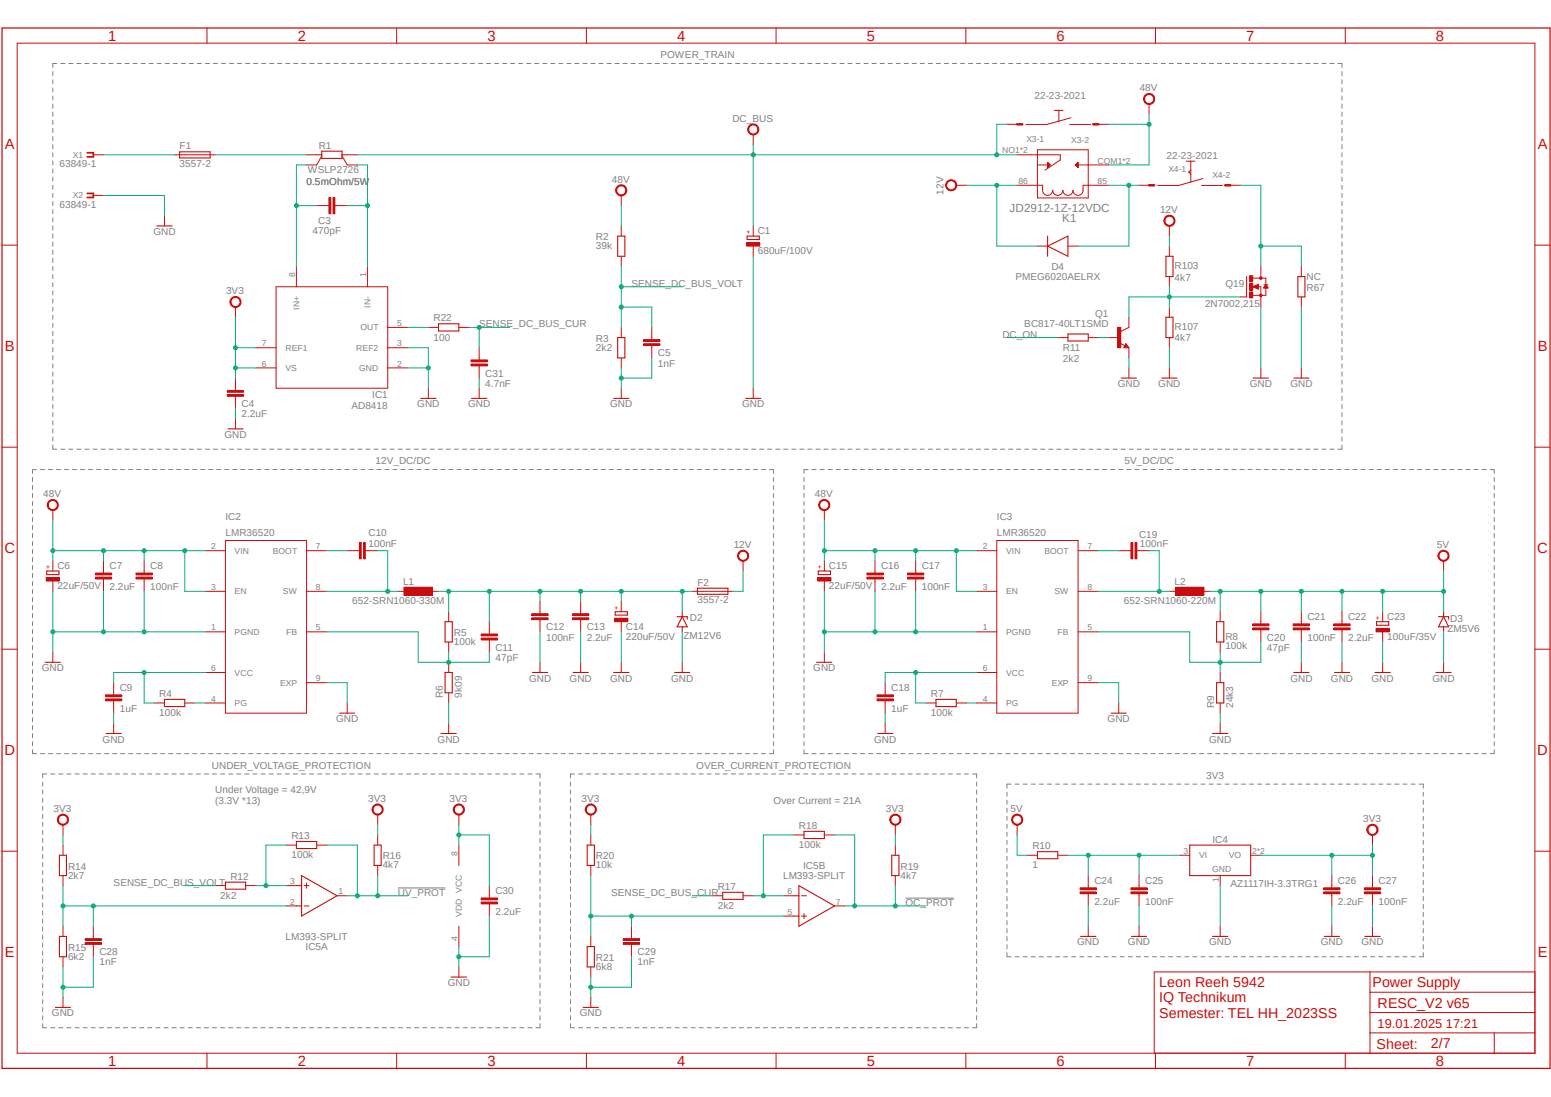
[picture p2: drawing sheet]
<svg xmlns="http://www.w3.org/2000/svg" width="420mm" height="297mm" viewBox="0 0 420 297" stroke-linecap="round" stroke-linejoin="round" font-family="sans-serif">
<defs><g id="words">
<g font-size="4" fill="#c90d0c">
<text x="29.3" y="11">1</text>
<text x="80.6" y="11">2</text>
<text x="132" y="11">3</text>
<text x="183.3" y="11">4</text>
<text x="234.7" y="11">5</text>
<text x="286.1" y="11">6</text>
<text x="337.5" y="11">7</text>
<text x="388.8" y="11">8</text>
<text x="1.3" y="40.4">A</text>
<text x="416.4" y="40.4">A</text>
<text x="1.3" y="95.1">B</text>
<text x="416.4" y="95.1">B</text>
<text x="1.2" y="149.8">C</text>
<text x="416.3" y="149.8">C</text>
<text x="1.2" y="204.5">D</text>
<text x="416.3" y="204.5">D</text>
<text x="1.3" y="259.2">E</text>
<text x="416.4" y="259.2">E</text>
<text x="29.3" y="288.6">1</text>
<text x="80.6" y="288.6">2</text>
<text x="132" y="288.6">3</text>
<text x="183.3" y="288.6">4</text>
<text x="234.7" y="288.6">5</text>
<text x="286.1" y="288.6">6</text>
<text x="337.5" y="288.6">7</text>
<text x="388.8" y="288.6">8</text>
</g>
<g font-size="3.9" fill="#c90d0c">
<text x="313.9" y="267.3">Leon Reeh 5942</text>
<text x="371.6" y="267.3">Power Supply</text>
<text x="313.9" y="271.4">IQ Technikum</text>
<text x="313.9" y="275.5">Semester: TEL HH_2023SS</text>
<text x="373" y="272.8">RESC_V2 v65</text>
<text x="372.7" y="283.9">Sheet:</text>
<text x="387.4" y="283.8">2/7</text>
</g>
<text font-size="3.5" fill="#c90d0c" x="373" y="278.3">19.01.2025 17:21</text>
<g font-size="3.2" fill="#808080">
<text x="273.4" y="57.4">JD2912-1Z-12VDC</text>
<text x="287.7" y="60.2">K1</text>
</g>
<g font-size="2.7" fill="#808080">
<text x="178.8" y="15.8">POWER_TRAIN</text>
<text x="280.1" y="26.7">22-23-2021</text>
<text x="308.6" y="24.7">48V</text>
<text x="198.3" y="33">DC_BUS</text>
<text x="48.6" y="40.4">F1</text>
<text x="86.3" y="40.4">R1</text>
<text x="16.1" y="45.3">63849-1</text>
<text x="48.6" y="45.1">3557-2</text>
<text x="83.3" y="46.7">WSLP2726</text>
<text x="315.8" y="43.1">22-23-2021</text>
<text x="83" y="50.2">0.5mOhm/5W</text>
<text x="165.7" y="49.5">48V</text>
<text x="255.5" y="52.7" transform="rotate(-90 255.5 52.7)">12V</text>
<text x="16.1" y="56.3">63849-1</text>
<text x="314.1" y="57.7">12V</text>
<text x="41.5" y="63.6">GND</text>
<text x="84.6" y="63.5">470pF</text>
<text x="86.1" y="60.7">C3</text>
<text x="161.4" y="65">R2</text>
<text x="205.2" y="63.4">C1</text>
<text x="161.4" y="67.5">39k</text>
<text x="205.2" y="68.9">680uF/100V</text>
<text x="171" y="77.6">SENSE_DC_BUS_VOLT</text>
<text x="275" y="75.9">PMEG6020AELRX</text>
<text x="284.7" y="73.1">D4</text>
<text x="318.1" y="76">4k7</text>
<text x="318.1" y="72.9">R103</text>
<text x="331.8" y="77.6">Q19</text>
<text x="353.8" y="75.7">NC</text>
<text x="61.2" y="79.7">3V3</text>
<text x="326.3" y="83.1">2N7002,215</text>
<text x="353.8" y="78.8">R67</text>
<text x="117.4" y="87">R22</text>
<text x="129.8" y="88.6">SENSE_DC_BUS_CUR</text>
<text x="277.4" y="88.6">BC817-40LT1SMD</text>
<text x="296.5" y="85.9">Q1</text>
<text x="318.1" y="89.4">R107</text>
<text x="117.4" y="92.2">100</text>
<text x="161.4" y="95">2k2</text>
<text x="161.4" y="92.5">R3</text>
<text x="271.4" y="91.4">DC_ON</text>
<text x="287.8" y="94.9">R11</text>
<text x="318.1" y="92.5">4k7</text>
<text x="131.4" y="102">C31</text>
<text x="178.1" y="99.2">1nF</text>
<text x="178.1" y="96.5">C5</text>
<text x="287.8" y="98">2k2</text>
<text x="100.8" y="107.9">IC1</text>
<text x="131.4" y="104.7">4.7nF</text>
<text x="302.7" y="104.8">GND</text>
<text x="313.6" y="104.8">GND</text>
<text x="338.4" y="104.8">GND</text>
<text x="349.4" y="104.8">GND</text>
<text x="65.4" y="112.9">2.2uF</text>
<text x="65.4" y="110.2">C4</text>
<text x="95.2" y="110.6">AD8418</text>
<text x="113" y="110.3">GND</text>
<text x="126.7" y="110.3">GND</text>
<text x="165.2" y="110.3">GND</text>
<text x="201" y="110.3">GND</text>
<text x="60.7" y="118.6">GND</text>
<text x="101.7" y="125.7">12V_DC/DC</text>
<text x="304.5" y="125.7">5V_DC/DC</text>
<text x="11.7" y="134.7">48V</text>
<text x="220.6" y="134.7">48V</text>
<text x="61" y="140.8">IC2</text>
<text x="270" y="140.8">IC3</text>
<text x="61" y="145">LMR36520</text>
<text x="99.8" y="148.1">100nF</text>
<text x="99.8" y="145.1">C10</text>
<text x="198.7" y="148.4">12V</text>
<text x="270" y="145">LMR36520</text>
<text x="308.4" y="145.7">C19</text>
<text x="308.7" y="148.1">100nF</text>
<text x="389.1" y="148.4">5V</text>
<text x="15.5" y="154.1">C6</text>
<text x="29.7" y="154.2">C7</text>
<text x="40.7" y="154.2">C8</text>
<text x="224.5" y="154.1">C15</text>
<text x="238.6" y="154.2">C16</text>
<text x="249.6" y="154.2">C17</text>
<text x="15.5" y="159.6">22uF/50V</text>
<text x="29.7" y="159.7">2.2uF</text>
<text x="40.7" y="159.7">100nF</text>
<text x="109.1" y="158.5">L1</text>
<text x="188.8" y="158.6">F2</text>
<text x="224.5" y="159.6">22uF/50V</text>
<text x="238.6" y="159.7">2.2uF</text>
<text x="249.6" y="159.7">100nF</text>
<text x="318.1" y="158.5">L2</text>
<text x="95.4" y="163.7">652-SRN1060-330M</text>
<text x="188.8" y="163.2">3557-2</text>
<text x="304.3" y="163.7">652-SRN1060-220M</text>
<text x="354" y="167.9">C21</text>
<text x="365" y="167.9">C22</text>
<text x="375.6" y="167.8">C23</text>
<text x="122.9" y="172.2">R5</text>
<text x="147.9" y="173.4">100nF</text>
<text x="147.9" y="170.7">C12</text>
<text x="158.9" y="173.4">2.2uF</text>
<text x="158.9" y="170.7">C13</text>
<text x="169.5" y="173.3">220uF/50V</text>
<text x="169.5" y="170.6">C14</text>
<text x="185.1" y="173">ZM12V6</text>
<text x="186.8" y="168">D2</text>
<text x="331.8" y="173.3">R8</text>
<text x="343.1" y="173.4">C20</text>
<text x="354" y="173.4">100nF</text>
<text x="365" y="173.4">2.2uF</text>
<text x="375.6" y="173.3">100uF/35V</text>
<text x="392" y="171.1">ZM5V6</text>
<text x="392.7" y="168.4">D3</text>
<text x="122.9" y="174.7">100k</text>
<text x="134.2" y="178.9">47pF</text>
<text x="134.2" y="176.2">C11</text>
<text x="331.8" y="175.8">100k</text>
<text x="343.1" y="176.2">47pF</text>
<text x="11.3" y="181.8">GND</text>
<text x="143.3" y="184.5">GND</text>
<text x="154.2" y="184.5">GND</text>
<text x="165.2" y="184.5">GND</text>
<text x="181.7" y="184.5">GND</text>
<text x="220.2" y="181.8">GND</text>
<text x="349.4" y="184.5">GND</text>
<text x="360.4" y="184.5">GND</text>
<text x="371.4" y="184.5">GND</text>
<text x="387.9" y="184.5">GND</text>
<text x="32.4" y="187.2">C9</text>
<text x="43.1" y="188.7">R4</text>
<text x="119.9" y="188.9" transform="rotate(-90 119.9 188.9)">R6</text>
<text x="125.1" y="188.9" transform="rotate(-90 125.1 188.9)">9k09</text>
<text x="241.3" y="187.2">C18</text>
<text x="252.1" y="188.7">R7</text>
<text x="328.8" y="191.7" transform="rotate(-90 328.8 191.7)">R9</text>
<text x="334" y="191.7" transform="rotate(-90 334 191.7)">24k3</text>
<text x="32.4" y="192.7">1uF</text>
<text x="43.1" y="193.9">100k</text>
<text x="91" y="195.5">GND</text>
<text x="241.3" y="192.7">1uF</text>
<text x="252.1" y="193.9">100k</text>
<text x="299.9" y="195.5">GND</text>
<text x="27.8" y="201">GND</text>
<text x="118.5" y="201">GND</text>
<text x="236.7" y="201">GND</text>
<text x="327.4" y="201">GND</text>
<text x="57.4" y="208.2">UNDER_VOLTAGE_PROTECTION</text>
<text x="188.6" y="208.2">OVER_CURRENT_PROTECTION</text>
<text x="58.3" y="214.8">Under Voltage = 42,9V</text>
<text x="326.6" y="210.9">3V3</text>
<text x="14.5" y="219.9">3V3</text>
<text x="58.3" y="217.7">(3.3V *13)</text>
<text x="99.7" y="217.1">3V3</text>
<text x="121.7" y="217.1">3V3</text>
<text x="157.4" y="217.1">3V3</text>
<text x="209.5" y="217.8">Over Current = 21A</text>
<text x="239.9" y="219.9">3V3</text>
<text x="273.6" y="219.9">5V</text>
<text x="78.9" y="227.2">R13</text>
<text x="216.3" y="224.5">R18</text>
<text x="369.1" y="222.6">3V3</text>
<text x="78.9" y="232.4">100k</text>
<text x="103.6" y="232.7">R16</text>
<text x="161.4" y="232.7">R20</text>
<text x="216.3" y="229.6">100k</text>
<text x="279.6" y="229.9">R10</text>
<text x="328.3" y="228.1">IC4</text>
<text x="18.4" y="237.9">2k7</text>
<text x="18.4" y="235.4">R14</text>
<text x="30.8" y="239.8">SENSE_DC_BUS_VOLT</text>
<text x="62.4" y="238.2">R12</text>
<text x="103.6" y="235.1">4k7</text>
<text x="161.4" y="235.1">10k</text>
<text x="212" y="238">LM393-SPLIT</text>
<text x="217.5" y="235.2">IC5B</text>
<text x="243.8" y="237.9">4k7</text>
<text x="243.8" y="235.4">R19</text>
<text x="279.6" y="235.1">1</text>
<text x="296.3" y="239.4">C24</text>
<text x="310.1" y="239.4">C25</text>
<text x="362.3" y="239.4">C26</text>
<text x="373.3" y="239.4">C27</text>
<text x="59.6" y="243.4">2k2</text>
<text x="107.7" y="242.5">UV_PROT</text>
<text x="134.2" y="242.1">C30</text>
<text x="165.5" y="242.5">SENSE_DC_BUS_CUR</text>
<text x="194.4" y="240.9">R17</text>
<text x="245.2" y="245.3">OC_PROT</text>
<text x="296.3" y="244.9">2.2uF</text>
<text x="310.1" y="244.9">100nF</text>
<text x="333.2" y="240.1">AZ1117IH-3.3TRG1</text>
<text x="362.3" y="244.9">2.2uF</text>
<text x="373.3" y="244.9">100nF</text>
<text x="134.2" y="247.6">2.2uF</text>
<text x="194.4" y="246.1">2k2</text>
<text x="18.4" y="257.4">R15</text>
<text x="77.3" y="254.5">LM393-SPLIT</text>
<text x="82.8" y="257.3">IC5A</text>
<text x="291.7" y="256">GND</text>
<text x="305.4" y="256">GND</text>
<text x="327.4" y="256">GND</text>
<text x="357.6" y="256">GND</text>
<text x="368.6" y="256">GND</text>
<text x="18.4" y="259.8">6k2</text>
<text x="26.9" y="261.4">1nF</text>
<text x="26.9" y="258.6">C28</text>
<text x="161.4" y="262.6">6k8</text>
<text x="161.4" y="260.2">R21</text>
<text x="172.6" y="261.4">1nF</text>
<text x="172.6" y="258.6">C29</text>
<text x="121.2" y="267">GND</text>
<text x="14.1" y="275.2">GND</text>
<text x="157" y="275.2">GND</text>
</g>
<g font-size="2.3" fill="#808080">
<text x="271.4" y="41.5">NO1*2</text>
<text x="277.9" y="38.4">X3-1</text>
<text x="290.1" y="38.6">X3-2</text>
<text x="19.7" y="42.8">X1</text>
<text x="297.2" y="44.3">COM1*2</text>
<text x="316.4" y="46.6">X4-1</text>
<text x="19.7" y="53.7">X2</text>
<text x="275.8" y="49.8">86</text>
<text x="297.2" y="49.8">85</text>
<text x="328.3" y="48.3">X4-2</text>
<text x="79.9" y="75.1" transform="rotate(-90 79.9 75.1)">8</text>
<text x="99.1" y="75.1" transform="rotate(-90 99.1 75.1)">1</text>
<text x="81.1" y="83.9" transform="rotate(-90 81.1 83.9)">IN+</text>
<text x="100.3" y="83.3" transform="rotate(-90 100.3 83.3)">IN-</text>
<text x="97.6" y="89.5">OUT</text>
<text x="107.5" y="88.3">5</text>
<text x="70.9" y="93.8">7</text>
<text x="77.3" y="95">REF1</text>
<text x="96.5" y="95">REF2</text>
<text x="107.5" y="93.8">3</text>
<text x="70.9" y="99.2">6</text>
<text x="77.3" y="100.5">VS</text>
<text x="97.3" y="100.5">GND</text>
<text x="107.5" y="99.2">2</text>
<text x="57.2" y="148.7">2</text>
<text x="63.5" y="149.9">VIN</text>
<text x="73.9" y="149.9">BOOT</text>
<text x="85.6" y="148.7">7</text>
<text x="266.1" y="148.7">2</text>
<text x="272.5" y="149.9">VIN</text>
<text x="282.8" y="149.9">BOOT</text>
<text x="294.5" y="148.7">7</text>
<text x="57.2" y="159.7">3</text>
<text x="63.5" y="160.9">EN</text>
<text x="76.6" y="160.9">SW</text>
<text x="85.6" y="159.7">8</text>
<text x="266.1" y="159.7">3</text>
<text x="272.5" y="160.9">EN</text>
<text x="285.5" y="160.9">SW</text>
<text x="294.5" y="159.7">8</text>
<text x="57.2" y="170.7">1</text>
<text x="63.5" y="171.9">PGND</text>
<text x="77.5" y="171.9">FB</text>
<text x="85.6" y="170.7">5</text>
<text x="266.1" y="170.7">1</text>
<text x="272.5" y="171.9">PGND</text>
<text x="286.4" y="171.9">FB</text>
<text x="294.5" y="170.7">5</text>
<text x="57.2" y="181.7">6</text>
<text x="63.5" y="182.9">VCC</text>
<text x="75.9" y="185.7">EXP</text>
<text x="85.6" y="184.4">9</text>
<text x="266.1" y="181.7">6</text>
<text x="272.5" y="182.9">VCC</text>
<text x="284.8" y="185.7">EXP</text>
<text x="294.5" y="184.4">9</text>
<text x="57.2" y="190">4</text>
<text x="63.5" y="191.1">PG</text>
<text x="266.1" y="190">4</text>
<text x="272.5" y="191.1">PG</text>
<text x="123.9" y="231.8" transform="rotate(-90 123.9 231.8)">8</text>
<text x="320.5" y="231.2">3</text>
<text x="324.7" y="232.4">VI</text>
<text x="332.7" y="232.4">VO</text>
<text x="339.1" y="231.2">2*2</text>
<text x="78.6" y="239.4">3</text>
<text x="328.2" y="236.2">GND</text>
<text x="330" y="238.8" transform="rotate(-90 330 238.8)">1</text>
<text x="78.6" y="244.9">2</text>
<text x="91.7" y="242.2">1</text>
<text x="213.3" y="242.2">6</text>
<text x="226.4" y="244.9">7</text>
<text x="125.1" y="248.2" transform="rotate(-90 125.1 248.2)">VDD VCC</text>
<text x="213.3" y="247.7">5</text>
<text x="123.9" y="254.6" transform="rotate(-90 123.9 254.6)">4</text>
</g>
<g font-size="1.9" fill="#c90d0c">
<text x="203.3" y="63.5" transform="rotate(-90 203.3 63.5)">+</text>
<text x="13.7" y="154.2" transform="rotate(-90 13.7 154.2)">+</text>
<text x="222.6" y="154.2" transform="rotate(-90 222.6 154.2)">+</text>
<text x="167.6" y="165.1" transform="rotate(-90 167.6 165.1)">+</text>
<text x="373.8" y="167.9" transform="rotate(-90 373.8 167.9)">+</text>
</g>
</g></defs>
<path d="M0 7.2l420 282.6M420 7.3l-420 282.6" fill="none" stroke="#fff" stroke-width=".27"/>
<g fill="none" stroke="#808080" stroke-width=".27">
<path d="M14.3 19.4v1.1M15.4 17.2h-1.1v1.1M16.5 17.2h1.1M18.6 17.2h1.1M20.8 17.2h1.1M23 17.2h1.1M25.2 17.2h1M27.3 17.2h1.1M29.5 17.2h1.1M31.7 17.2h1.1M33.9 17.2h1.1M36 17.2h1.1"/>
<path d="M38.2 17.2h1.1M40.4 17.2h1.1M42.6 17.2h1M44.7 17.2h1.1M46.9 17.2h1.1M49.1 17.2h1.1M51.3 17.2h1.1M53.4 17.2h1.1M55.6 17.2h1.1M57.8 17.2h1.1M60 17.2h1M62.1 17.2h1.1"/>
<path d="M64.3 17.2h1.1M66.5 17.2h1.1M68.7 17.2h1.1M70.9 17.2h1M73 17.2h1.1M75.2 17.2h1.1M77.4 17.2h1M79.5 17.2h1.1M81.7 17.2h1.1M83.9 17.2h1.1M86.1 17.2h1.1M88.3 17.2h1"/>
<path d="M90.4 17.2h1.1M92.6 17.2h1.1M94.8 17.2h1.1M96.9 17.2h1.1M99.1 17.2h1.1M101.3 17.2h1.1M103.5 17.2h1.1M105.7 17.2h1M107.8 17.2h1.1M110 17.2h1.1M112.2 17.2h1.1M114.3 17.2h1.1"/>
<path d="M116.5 17.2h1.1M118.7 17.2h1.1M120.9 17.2h1.1M123.1 17.2h1M125.2 17.2h1.1M127.4 17.2h1.1M129.6 17.2h1.1M131.7 17.2h1.1M133.9 17.2h1.1M136.1 17.2h1.1M138.3 17.2h1.1M140.5 17.2h1"/>
<path d="M142.6 17.2h1.1M144.8 17.2h1.1M147 17.2h1.1M149.1 17.2h1.1M151.3 17.2h1.1M153.5 17.2h1.1M155.7 17.2h1.1M157.9 17.2h1.1M160 17.2h1.1M162.2 17.2h1.1M164.4 17.2h1.1M166.5 17.2h1.1"/>
<path d="M168.7 17.2h1.1M170.9 17.2h1.1M173.1 17.2h1.1M175.3 17.2h1.1M177.4 17.2h1.1M179.6 17.2h1.1M181.8 17.2h1.1M183.9 17.2h1.1M186.1 17.2h1.1M188.3 17.2h1.1M190.5 17.2h1.1M192.7 17.2h1.1"/>
<path d="M194.8 17.2h1.1M197 17.2h1.1M199.2 17.2h1.1M201.3 17.2h1.1M203.5 17.2h1.1M205.7 17.2h1.1M207.9 17.2h1.1M210.1 17.2h1.1M212.2 17.2h1.1M214.4 17.2h1.1M216.6 17.2h1.1M218.7 17.2h1.1"/>
<path d="M220.9 17.2h1.1M223.1 17.2h1.1M225.3 17.2h1.1M227.5 17.2h1.1M229.6 17.2h1.1M231.8 17.2h1.1M234 17.2h1.1M236.1 17.2h1.1M238.3 17.2h1.1M240.5 17.2h1.1M242.7 17.2h1.1M244.9 17.2h1.1"/>
<path d="M247 17.2h1.1M249.2 17.2h1.1M251.4 17.2h1.1M253.5 17.2h1.1M255.7 17.2h1.1M257.9 17.2h1.1M260.1 17.2h1.1M262.3 17.2h1.1M264.4 17.2h1.1M266.6 17.2h1.1M268.8 17.2h1.1M270.9 17.2h1.1"/>
<path d="M273.1 17.2h1.1M275.3 17.2h1.1M277.5 17.2h1.1M279.7 17.2h1.1M281.8 17.2h1.1M284 17.2h1.1M286.2 17.2h1.1M288.3 17.2h1.1M290.5 17.2h1.1M292.7 17.2h1.1M294.9 17.2h1.1M297.1 17.2h1.1"/>
<path d="M299.2 17.2h1.1M301.4 17.2h1.1M303.6 17.2h1.1M305.8 17.2h1M307.9 17.2h1.1M310.1 17.2h1.1M312.3 17.2h1.1M314.5 17.2h1.1M316.6 17.2h1.1M318.8 17.2h1.1M321 17.2h1.1M323.2 17.2h1"/>
<path d="M325.3 17.2h1.1M327.5 17.2h1.1M329.7 17.2h1.1M331.9 17.2h1.1M334 17.2h1.1M336.2 17.2h1.1M338.4 17.2h1.1M340.6 17.2h1M342.7 17.2h1.1M344.9 17.2h1.1M347.1 17.2h1.1M349.2 17.2h1.2"/>
<path d="M351.4 17.2h1.1M353.6 17.2h1.1M355.8 17.2h1.1M358 17.2h1M360.1 17.2h1.1M362.3 17.2h1.1v1.1M363.4 19.4v1.1M14.3 21.6v1.1M14.3 23.8v1.1M14.3 26v1.1M14.3 28.2v1.1M14.3 30.4v1.1"/>
<path d="M14.3 32.6v1.1M14.3 34.8v1.1M14.3 37v1.1M14.3 39.2v1.1M363.4 21.6v1.1M363.4 23.8v1.1M363.4 26v1.1M363.4 28.2v1.1M363.4 30.4v1.1M363.4 32.6v1.1M363.4 34.8v1.1M363.4 37v1.1"/>
<path d="M363.4 39.2v1.1M14.3 41.4v1.1M14.3 43.6v1.1M14.3 45.8v1.1M14.3 48v1.1M14.3 50.2v1.1M14.3 52.4v1.1M14.3 54.6v1.1M14.3 56.8v1.1M14.3 59v1.1M363.4 41.4v1.1M363.4 43.6v1.1"/>
<path d="M363.4 45.8v1.1M363.4 48v1.1M363.4 50.2v1.1M363.4 52.4v1.1M363.4 54.6v1.1M363.4 56.8v1.1M363.4 59v1.1M14.3 61.1v1.2M14.3 63.3v1.2M14.3 65.5v1.2M14.3 67.7v1.2M14.3 69.9v1.2"/>
<path d="M14.3 72.1v1.1M14.3 74.3v1.1M14.3 76.5v1.1M14.3 78.7v1.1M363.4 61.1v1.2M363.4 63.3v1.2M363.4 65.5v1.2M363.4 67.7v1.2M363.4 69.9v1.2M363.4 72.1v1.1M363.4 74.3v1.1M363.4 76.5v1.1"/>
<path d="M363.4 78.7v1.1M14.3 80.9v1.1M14.3 83.1v1.1M14.3 85.3v1.1M14.3 87.5v1.1M14.3 89.7v1.1M14.3 91.9v1.1M14.3 94.1v1.1M14.3 96.3v1.2M14.3 98.5v1.2M363.4 80.9v1.1M363.4 83.1v1.1"/>
<path d="M363.4 85.3v1.1M363.4 87.5v1.1M363.4 89.7v1.1M363.4 91.9v1.1M363.4 94.1v1.1M363.4 96.3v1.2M363.4 98.5v1.2M14.3 100.7v1.2M14.3 102.9v1.1M14.3 105.1v1.1M14.3 107.3v1.1M14.3 109.5v1.1"/>
<path d="M14.3 111.7v1.1M14.3 113.9v1.1M14.3 116.1v1.1M14.3 118.3v1.1M363.4 100.7v1.2M363.4 102.9v1.1M363.4 105.1v1.1M363.4 107.3v1.1M363.4 109.5v1.1M363.4 111.7v1.1M363.4 113.9v1.1M363.4 116.1v1.1"/>
<path d="M363.4 118.3v1.1M8.8 129.3v1.1M8.8 131.4v1.1M8.8 133.6v1.1M8.8 135.8v1.1M8.8 138v1M9.9 127.1h-1.1v1.1M11 127.1h1.1M13.1 127.1h1.1M14.3 120.5v1.1h1.1M15.3 127.1h1.1M16.5 121.6h1.1"/>
<path d="M17.5 127.1h1M18.6 121.6h1.1M19.6 127.1h1.1M20.8 121.6h1.1M21.8 127.1h1.1M23 121.6h1.1M24 127.1h1.1M25.2 121.6h1M26.2 127.1h1M27.3 121.6h1.1M28.3 127.1h1.1M29.5 121.6h1.1"/>
<path d="M30.5 127.1h1.1M31.7 121.6h1.1M32.6 127.1h1.1M33.9 121.6h1.1M34.8 127.1h1.1M36 121.6h1.1M37 127.1h1.1M38.2 121.6h1.1M39.2 127.1h1.1M40.4 121.6h1.1M41.3 127.1h1.1M42.6 121.6h1"/>
<path d="M43.5 127.1h1.1M44.7 121.6h1.1M45.7 127.1h1.1M46.9 121.6h1.1M47.8 127.1h1.1M49.1 121.6h1.1M50 127.1h1.1M51.3 121.6h1.1M52.2 127.1h1.1M53.4 121.6h1.1M54.4 127.1h1.1M55.6 121.6h1.1"/>
<path d="M56.5 127.1h1.1M57.8 121.6h1.1M58.7 127.1h1.1M60 121.6h1M60.9 127.1h1M62.1 121.6h1.1M63 127.1h1.1M64.3 121.6h1.1M65.2 127.1h1.1M66.5 121.6h1.1M67.4 127.1h1.1M68.7 121.6h1.1"/>
<path d="M69.6 127.1h1M70.9 121.6h1M71.7 127.1h1.1M73 121.6h1.1M73.9 127.1h1.1M75.2 121.6h1.1M76 127.1h1.1M77.4 121.6h1M78.2 127.1h1.1M79.5 121.6h1.1M80.4 127.1h1.1M81.7 121.6h1.1"/>
<path d="M82.5 127.1h1.2M83.9 121.6h1.1M84.7 127.1h1.1M86.1 121.6h1.1M86.9 127.1h1.1M88.3 121.6h1M89.1 127.1h1.1M90.4 121.6h1.1M91.2 127.1h1.1M92.6 121.6h1.1M93.4 127.1h1.1M94.8 121.6h1.1"/>
<path d="M95.6 127.1h1M96.9 121.6h1.1M97.7 127.1h1.1M99.1 121.6h1.1M99.9 127.1h1.1M101.3 121.6h1.1M102.1 127.1h1.1M103.5 121.6h1.1M104.3 127.1h1M105.7 121.6h1M106.4 127.1h1.1M107.8 121.6h1.1"/>
<path d="M108.6 127.1h1.1M110 121.6h1.1M110.7 127.1h1.1M112.2 121.6h1.1M112.9 127.1h1.1M114.3 121.6h1.1M115.1 127.1h1.1M116.5 121.6h1.1M117.3 127.1h1.1M118.7 121.6h1.1M119.4 127.1h1.1M120.9 121.6h1.1"/>
<path d="M121.6 127.1h1.1M123.1 121.6h1M123.8 127.1h1M125.2 121.6h1.1M125.9 127.1h1.1M127.4 121.6h1.1M128.1 127.1h1.1M129.6 121.6h1.1M130.3 127.1h1.1M131.7 121.6h1.1M132.5 127.1h1M133.9 121.6h1.1"/>
<path d="M134.6 127.1h1.1M136.1 121.6h1.1M136.8 127.1h1.1M138.3 121.6h1.1M138.9 127.1h1.1M140.5 121.6h1M141.1 127.1h1.1M142.6 121.6h1.1M143.3 127.1h1.1M144.8 121.6h1.1M145.5 127.1h1.1M147 121.6h1.1"/>
<path d="M147.6 127.1h1.1M149.1 121.6h1.1M149.8 127.1h1.1M151.3 121.6h1.1M152 127.1h1.1M153.5 121.6h1.1M154.1 127.1h1.1M155.7 121.6h1.1M156.3 127.1h1.1M157.9 121.6h1.1M158.5 127.1h1.1M160 121.6h1.1"/>
<path d="M160.7 127.1h1.1M162.2 121.6h1.1M162.8 127.1h1.1M164.4 121.6h1.1M165 127.1h1.1M166.5 121.6h1.1M167.2 127.1h1M168.7 121.6h1.1M169.3 127.1h1.1M170.9 121.6h1.1M171.5 127.1h1.1M173.1 121.6h1.1"/>
<path d="M173.7 127.1h1.1M175.3 121.6h1.1M175.9 127.1h1M177.4 121.6h1.1M178 127.1h1.1M179.6 121.6h1.1M180.2 127.1h1.1M181.8 121.6h1.1M182.3 127.1h1.1M183.9 121.6h1.1M184.5 127.1h1.1M186.1 121.6h1.1"/>
<path d="M186.7 127.1h1M188.3 121.6h1.1M188.8 127.1h1.1M190.5 121.6h1.1M191 127.1h1.1M192.7 121.6h1.1M193.2 127.1h1.1M194.8 121.6h1.1M195.4 127.1h1M197 121.6h1.1M197.5 127.1h1.1M199.2 121.6h1.1"/>
<path d="M199.7 127.1h1.1M201.3 121.6h1.1M201.9 127.1h1M203.5 121.6h1.1M204 127.1h1.1M205.7 121.6h1.1M206.2 127.1h1.1M207.9 121.6h1.1M208.4 127.1h1.1v1.1M209.5 129.3v1.1M209.5 131.4v1.1M209.5 133.6v1.1"/>
<path d="M209.5 135.8v1.1M209.5 138v1M210.1 121.6h1.1M212.2 121.6h1.1M214.4 121.6h1.1M216.6 121.6h1.1M217.7 129.3v1.1M217.7 131.4v1.1M217.7 133.6v1.1M217.7 135.8v1.1M217.7 138v1M218.7 121.6h1.1"/>
<path d="M218.8 127.1h-1.1v1.1M219.9 127.1h1.1M220.9 121.6h1.1M222.1 127.1h1.1M223.1 121.6h1.1M224.3 127.1h1.1M225.3 121.6h1.1M226.4 127.1h1.1M227.5 121.6h1.1M228.6 127.1h1.1M229.6 121.6h1.1M230.8 127.1h1.1"/>
<path d="M231.8 121.6h1.1M233 127.1h1.1M234 121.6h1.1M235.2 127.1h1.1M236.1 121.6h1.1M237.4 127.1h1.1M238.3 121.6h1.1M239.6 127.1h1.1M240.5 121.6h1.1M241.8 127.1h1.1M242.7 121.6h1.1M243.9 127.1h1.1"/>
<path d="M244.9 121.6h1.1M246.1 127.1h1.1M247 121.6h1.1M248.3 127.1h1.1M249.2 121.6h1.1M250.5 127.1h1.1M251.4 121.6h1.1M252.7 127.1h1.1M253.5 121.6h1.1M254.9 127.1h1.1M255.7 121.6h1.1M257 127.1h1.1"/>
<path d="M257.9 121.6h1.1M259.2 127.1h1.1M260.1 121.6h1.1M261.5 127.1h1.1M262.3 121.6h1.1M263.6 127.1h1.1M264.4 121.6h1.1M265.8 127.1h1.1M266.6 121.6h1.1M268 127.1h1.1M268.8 121.6h1.1M270.2 127.1h1.1"/>
<path d="M270.9 121.6h1.1M272.4 127.1h1.1M273.1 121.6h1.1M274.5 127.1h1.1M275.3 121.6h1.1M276.7 127.1h1.1M277.5 121.6h1.1M278.9 127.1h1.1M279.7 121.6h1.1M281.1 127.1h1.1M281.8 121.6h1.1M283.3 127.1h1.1"/>
<path d="M284 121.6h1.1M285.5 127.1h1.1M286.2 121.6h1.1M287.7 127.1h1.1M288.3 121.6h1.1M289.9 127.1h1.1M290.5 121.6h1.1M292 127.1h1.2M292.7 121.6h1.1M294.2 127.1h1.1M294.9 121.6h1.1M296.4 127.1h1.1"/>
<path d="M297.1 121.6h1.1M298.6 127.1h1.1M299.2 121.6h1.1M300.8 127.1h1.1M301.4 121.6h1.1M303 127.1h1.1M303.6 121.6h1.1M305.1 127.1h1.1M305.8 121.6h1M307.3 127.1h1.1M307.9 121.6h1.1M309.5 127.1h1.1"/>
<path d="M310.1 121.6h1.1M311.7 127.1h1.1M312.3 121.6h1.1M313.9 127.1h1.1M314.5 121.6h1.1M316.1 127.1h1.1M316.6 121.6h1.1M318.3 127.1h1.1M318.8 121.6h1.1M320.5 127.1h1.1M321 121.6h1.1M322.6 127.1h1.2"/>
<path d="M323.2 121.6h1M324.8 127.1h1.1M325.3 121.6h1.1M327 127.1h1.1M327.5 121.6h1.1M329.2 127.1h1.1M329.7 121.6h1.1M331.4 127.1h1.1M331.9 121.6h1.1M333.6 127.1h1.1M334 121.6h1.1M335.7 127.1h1.1"/>
<path d="M336.2 121.6h1.1M337.9 127.1h1.1M338.4 121.6h1.1M340.1 127.1h1.1M340.6 121.6h1M342.3 127.1h1.1M342.7 121.6h1.1M344.5 127.1h1.1M344.9 121.6h1.1M346.7 127.1h1.1M347.1 121.6h1.1M348.9 127.1h1.1"/>
<path d="M349.2 121.6h1.2M351.1 127.1h1.1M351.4 121.6h1.1M353.2 127.1h1.1M353.6 121.6h1.1M355.4 127.1h1.1M355.8 121.6h1.1M357.6 127.1h1.1M358 121.6h1M359.8 127.1h1.1M360.1 121.6h1.1M362 127.1h1.1"/>
<path d="M363.4 120.5v1.1h-1.1M364.2 127.1h1.1M366.4 127.1h1.1M368.6 127.1h1.1M370.8 127.1h1.1M372.9 127.1h1.1M375.1 127.1h1.1M377.3 127.1h1.1M379.5 127.1h1.1M381.7 127.1h1.1M383.8 127.1h1.1M386 127.1h1.1"/>
<path d="M388.2 127.1h1.1M390.4 127.1h1.1M392.6 127.1h1.1M394.8 127.1h1.1M397 127.1h1.1M399.2 127.1h1.1M401.3 127.1h1.2M403.5 127.1h1.1v1.1M404.6 129.3v1.1M404.6 131.4v1.1M404.6 133.6v1.1M404.6 135.8v1.1"/>
<path d="M404.6 138v1M8.8 140.1v1.1M8.8 142.3v1.1M8.8 144.4v1.1M8.8 146.6v1.1M8.8 148.8v1.1M8.8 151v1.1M8.8 153.1v1.1M8.8 155.3v1.1M8.8 157.5v1M8.8 159.6v1.1M209.5 140.1v1.1"/>
<path d="M209.5 142.3v1.1M209.5 144.4v1.1M209.5 146.6v1.1M209.5 148.8v1.1M209.5 151v1.1M209.5 153.1v1.1M209.5 155.3v1.1M209.5 157.5v1M209.5 159.6v1.1M217.7 140.1v1.1M217.7 142.3v1.1M217.7 144.4v1.1"/>
<path d="M217.7 146.6v1.1M217.7 148.8v1.1M217.7 151v1.1M217.7 153.1v1.1M217.7 155.3v1.1M217.7 157.5v1M217.7 159.6v1.1M404.6 140.1v1.1M404.6 142.3v1.1M404.6 144.4v1.1M404.6 146.6v1.1M404.6 148.8v1.1"/>
<path d="M404.6 151v1.1M404.6 153.1v1.1M404.6 155.3v1.1M404.6 157.5v1M404.6 159.6v1.1M8.8 161.8v1.1M8.8 164v1.1M8.8 166.1v1.1M8.8 168.3v1.1M8.8 170.5v1M8.8 172.6v1.1M8.8 174.8v1.1"/>
<path d="M8.8 177v1.1M8.8 179.2v1M209.5 161.8v1.1M209.5 164v1.1M209.5 166.1v1.1M209.5 168.3v1.1M209.5 170.5v1M209.5 172.6v1.1M209.5 174.8v1.1M209.5 177v1.1M209.5 179.2v1M217.7 161.8v1.1"/>
<path d="M217.7 164v1.1M217.7 166.1v1.1M217.7 168.3v1.1M217.7 170.5v1M217.7 172.6v1.1M217.7 174.8v1.1M217.7 177v1.1M217.7 179.2v1M404.6 161.8v1.1M404.6 164v1.1M404.6 166.1v1.1M404.6 168.3v1.1"/>
<path d="M404.6 170.5v1M404.6 172.6v1.1M404.6 174.8v1.1M404.6 177v1.1M404.6 179.2v1M8.8 181.3v1.1M8.8 183.5v1.1M8.8 185.6v1.1M8.8 187.8v1.1M8.8 190v1.1M8.8 192.2v1M8.8 194.3v1.1"/>
<path d="M8.8 196.5v1.1M8.8 198.6v1.1M209.5 181.3v1.1M209.5 183.5v1.1M209.5 185.6v1.1M209.5 187.8v1.1M209.5 190v1.1M209.5 192.2v1M209.5 194.3v1.1M209.5 196.5v1.1M209.5 198.6v1.1M217.7 181.3v1.1"/>
<path d="M217.7 183.5v1.1M217.7 185.6v1.1M217.7 187.8v1.1M217.7 190v1.1M217.7 192.2v1M217.7 194.3v1.1M217.7 196.5v1.1M217.7 198.6v1.1M404.6 181.3v1.1M404.6 183.5v1.1M404.6 185.6v1.1M404.6 187.8v1.1"/>
<path d="M404.6 190v1.1M404.6 192.2v1M404.6 194.3v1.1M404.6 196.5v1.1M404.6 198.6v1.1M8.8 200.8v1.1M8.8 203v1h1.1M11 204h1.1M11.6 211.8v1.1M11.6 213.9v1.1M11.6 216.1v1.1M11.6 218.3v1.1"/>
<path d="M12.7 209.5h-1.1v1.2M13.1 204h1.1M13.7 209.5h1.2M15.3 204h1.1M15.9 209.5h1.1M17.5 204h1M18.1 209.5h1.1M19.6 204h1.1M20.3 209.5h1.1M21.8 204h1.1M22.5 209.5h1.1M24 204h1.1"/>
<path d="M24.7 209.5h1.1M26.2 204h1M26.9 209.5h1.1M28.3 204h1.1M29.1 209.5h1.1M30.5 204h1.1M31.2 209.5h1.1M32.6 204h1.1M33.4 209.5h1.1M34.8 204h1.1M35.6 209.5h1.1M37 204h1.1"/>
<path d="M37.8 209.5h1.1M39.2 204h1.1M40 209.5h1.1M41.3 204h1.1M42.2 209.5h1.1M43.5 204h1.1M44.4 209.5h1.1M45.7 204h1.1M46.6 209.5h1.1M47.8 204h1.1M48.8 209.5h1.1M50 204h1.1"/>
<path d="M51 209.5h1.1M52.2 204h1.1M53.2 209.5h1.1M54.4 204h1.1M55.3 209.5h1.2M56.5 204h1.1M57.5 209.5h1.1M58.7 204h1.1M59.7 209.5h1.1M60.9 204h1M61.9 209.5h1.1M63 204h1.1"/>
<path d="M64.1 209.5h1.1M65.2 204h1.1M66.3 209.5h1.1M67.4 204h1.1M68.5 209.5h1.1M69.6 204h1M70.7 209.5h1.1M71.7 204h1.1M72.9 209.5h1.1M73.9 204h1.1M75.1 209.5h1.1M76 204h1.1"/>
<path d="M77.3 209.5h1.1M78.2 204h1.1M79.4 209.5h1.2M80.4 204h1.1M81.6 209.5h1.1M82.5 204h1.2M83.8 209.5h1.1M84.7 204h1.1M86 209.5h1.1M86.9 204h1.1M88.2 209.5h1.1M89.1 204h1.1"/>
<path d="M90.4 209.5h1.1M91.2 204h1.1M92.6 209.5h1.1M93.4 204h1.1M94.7 209.5h1.2M95.6 204h1M96.9 209.5h1.1M97.7 204h1.1M99.1 209.5h1.1M99.9 204h1.1M101.3 209.5h1.1M102.1 204h1.1"/>
<path d="M103.5 209.5h1.1M104.3 204h1M105.7 209.5h1.1M106.4 204h1.1M107.9 209.5h1.1M108.6 204h1.1M110.1 209.5h1.1M110.7 204h1.1M112.3 209.5h1.1M112.9 204h1.1M114.5 209.5h1.1M115.1 204h1.1"/>
<path d="M116.7 209.5h1.1M117.3 204h1.1M118.9 209.5h1.1M119.4 204h1.1M121 209.5h1.1M121.6 204h1.1M123.2 209.5h1.1M123.8 204h1M125.4 209.5h1.1M125.9 204h1.1M127.6 209.5h1.1M128.1 204h1.1"/>
<path d="M129.8 209.5h1.1M130.3 204h1.1M132 209.5h1.1M132.5 204h1M134.2 209.5h1.1M134.6 204h1.1M136.4 209.5h1.1M136.8 204h1.1M138.6 209.5h1.1M138.9 204h1.1M140.8 209.5h1.1M141.1 204h1.1"/>
<path d="M143 209.5h1.1M143.3 204h1.1M145.1 209.5h1.1v1.2M145.5 204h1.1M146.2 211.8v1.1M146.2 213.9v1.1M146.2 216.1v1.1M146.2 218.3v1.1M147.6 204h1.1M149.8 204h1.1M152 204h1.1M154.1 204h1.1"/>
<path d="M154.5 211.8v1.1M154.5 213.9v1.1M154.5 216.1v1.1M154.5 218.3v1.1M155.6 209.5h-1.1v1.2M156.3 204h1.1M156.7 209.5h1.1M158.5 204h1.1M158.8 209.5h1.1M160.7 204h1.1M161 209.5h1.1M162.8 204h1.1"/>
<path d="M163.2 209.5h1.1M165 204h1.1M165.4 209.5h1.1M167.2 204h1M167.6 209.5h1.1M169.3 204h1.1M169.7 209.5h1.1M171.5 204h1.1M171.9 209.5h1.1M173.7 204h1.1M174.1 209.5h1.1M175.9 204h1"/>
<path d="M176.3 209.5h1M178 204h1.1M178.4 209.5h1.1M180.2 204h1.1M180.6 209.5h1.1M182.3 204h1.1M182.8 209.5h1.1M184.5 204h1.1M185 209.5h1.1M186.7 204h1M187.2 209.5h1.1M188.8 204h1.1"/>
<path d="M189.3 209.5h1.1M191 204h1.1M191.5 209.5h1.1M193.2 204h1.1M193.7 209.5h1.1M195.4 204h1M195.8 209.5h1.1M197.5 204h1.1M198 209.5h1.1M199.7 204h1.1M200.2 209.5h1.1M201.9 204h1"/>
<path d="M202.4 209.5h1.1M204 204h1.1M204.6 209.5h1.1M206.2 204h1.1M206.8 209.5h1M208.9 209.5h1.1M209.5 200.8v1.1M209.5 203v1h-1.1M211.1 209.5h1.1M213.3 209.5h1.1M215.4 209.5h1.1M217.6 209.5h1.1"/>
<path d="M217.7 203v1h1.1M217.7 200.8v1.1M219.8 209.5h1.1M219.9 204h1.1M222 209.5h1.1M222.1 204h1.1M224.2 209.5h1.1M224.3 204h1.1M226.3 209.5h1.1M226.4 204h1.1M228.5 209.5h1.1M228.6 204h1.1"/>
<path d="M230.7 209.5h1.1M230.8 204h1.1M232.9 209.5h1.1M233 204h1.1M235 209.5h1.1M235.2 204h1.1M237.2 209.5h1.1M237.4 204h1.1M239.4 209.5h1.1M239.6 204h1.1M241.6 209.5h1.1M241.8 204h1.1"/>
<path d="M243.8 209.5h1.1M243.9 204h1.1M245.9 209.5h1.1M246.1 204h1.1M248.1 209.5h1.1M248.3 204h1.1M250.3 209.5h1.1M250.5 204h1.1M252.5 209.5h1M252.7 204h1.1M254.6 209.5h1.1M254.9 204h1.1"/>
<path d="M256.8 209.5h1.1M257 204h1.1M259 209.5h1.1M259.2 204h1.1M261.2 209.5h1.1M261.5 204h1.1M263.4 209.5h1.1v1.2M263.6 204h1.1M264.5 211.8v1.1M264.5 213.9v1.1M264.5 216.1v1.1M264.5 218.3v1.1"/>
<path d="M265.8 204h1.1M268 204h1.1M270.2 204h1.1M272.4 204h1.1M272.7 214.5v1.1M272.7 216.7v1.1M272.7 218.8v1.1M273.8 212.3h-1.1v1.1M274.5 204h1.1M274.9 212.3h1.1M276.7 204h1.1M277.1 212.3h1.1"/>
<path d="M278.9 204h1.1M279.2 212.3h1.2M281.1 204h1.1M281.4 212.3h1.1M283.3 204h1.1M283.6 212.3h1.1M285.5 204h1.1M285.8 212.3h1.1M287.7 204h1.1M288 212.3h1.1M289.9 204h1.1M290.2 212.3h1.1"/>
<path d="M292 204h1.2M292.4 212.3h1.1M294.2 204h1.1M294.6 212.3h1.1M296.4 204h1.1M296.8 212.3h1.1M298.6 204h1.1M299 212.3h1.1M300.8 204h1.1M301.1 212.3h1.1M303 204h1.1M303.3 212.3h1.1"/>
<path d="M305.1 204h1.1M305.5 212.3h1.1M307.3 204h1.1M307.7 212.3h1.1M309.5 204h1.1M309.9 212.3h1.1M311.7 204h1.1M312.1 212.3h1.1M313.9 204h1.1M314.2 212.3h1.2M316.1 204h1.1M316.4 212.3h1.1"/>
<path d="M318.3 204h1.1M318.6 212.3h1.1M320.5 204h1.1M320.8 212.3h1.1M322.6 204h1.2M323 212.3h1.1M324.8 204h1.1M325.2 212.3h1.1M327 204h1.1M327.4 212.3h1.1M329.2 204h1.1M329.6 212.3h1.1"/>
<path d="M331.4 204h1.1M331.8 212.3h1.1M333.6 204h1.1M334 212.3h1.1M335.7 204h1.1M336.1 212.3h1.2M337.9 204h1.1M338.3 212.3h1.1M340.1 204h1.1M340.5 212.3h1.1M342.3 204h1.1M342.7 212.3h1.1"/>
<path d="M344.5 204h1.1M344.9 212.3h1.1M346.7 204h1.1M347.1 212.3h1.1M348.9 204h1.1M349.3 212.3h1.1M351.1 204h1.1M351.5 212.3h1.1M353.2 204h1.1M353.7 212.3h1.1M355.4 204h1.1M355.9 212.3h1.1"/>
<path d="M357.6 204h1.1M358 212.3h1.1M359.8 204h1.1M360.2 212.3h1.1M362 204h1.1M362.4 212.3h1.1M364.2 204h1.1M364.6 212.3h1.1M366.4 204h1.1M366.8 212.3h1.1M368.6 204h1.1M369 212.3h1.1"/>
<path d="M370.8 204h1.1M371.1 212.3h1.2M372.9 204h1.1M373.3 212.3h1.1M375.1 204h1.1M375.5 212.3h1.1M377.3 204h1.1M377.7 212.3h1.1M379.5 204h1.1M379.9 212.3h1.1M381.7 204h1.1M382.1 212.3h1.1"/>
<path d="M383.8 204h1.1M384.3 212.3h1.1v1.1M385.4 214.5v1.1M385.4 216.7v1.1M385.4 218.8v1.1M386 204h1.1M388.2 204h1.1M390.4 204h1.1M392.6 204h1.1M394.8 204h1.1M397 204h1.1M399.2 204h1.1"/>
<path d="M401.3 204h1.2M404.6 203v1h-1.1M404.6 200.8v1.1M11.6 220.5v1.1M11.6 222.6v1.1M11.6 224.8v1.1M11.6 227v1.1M11.6 229.2v1.1M11.6 231.4v1.1M11.6 233.6v1.1M11.6 235.8v1M11.6 237.9v1.1"/>
<path d="M146.2 220.5v1.1M146.2 222.6v1.1M146.2 224.8v1.1M146.2 227v1.1M146.2 229.2v1.1M146.2 231.4v1.1M146.2 233.6v1.1M146.2 235.8v1M146.2 237.9v1.1M154.5 220.5v1.1M154.5 222.6v1.1M154.5 224.8v1.1"/>
<path d="M154.5 227v1.1M154.5 229.2v1.1M154.5 231.4v1.1M154.5 233.6v1.1M154.5 235.8v1M154.5 237.9v1.1M264.5 220.5v1.1M264.5 222.6v1.1M264.5 224.8v1.1M264.5 227v1.1M264.5 229.2v1.1M264.5 231.4v1.1"/>
<path d="M264.5 233.6v1.1M264.5 235.8v1M264.5 237.9v1.1M272.7 221v1.1M272.7 223.2v1.1M272.7 225.3v1.1M272.7 227.5v1.1M272.7 229.7v1.1M272.7 231.9v1.1M272.7 234.1v1M272.7 236.2v1.1M272.7 238.4v1.1"/>
<path d="M385.4 221v1.1M385.4 223.2v1.1M385.4 225.3v1.1M385.4 227.5v1.1M385.4 229.7v1.1M385.4 231.9v1.1M385.4 234.1v1M385.4 236.2v1.1M385.4 238.4v1.1M11.6 240.1v1.1M11.6 242.3v1.1M11.6 244.5v1.1"/>
<path d="M11.6 246.6v1.1M11.6 248.8v1.1M11.6 251v1.1M11.6 253.2v1.1M11.6 255.4v1.1M11.6 257.6v1.1M11.6 259.7v1.1M107.7 240.4h12.9M146.2 240.1v1.1M146.2 242.3v1.1M146.2 244.5v1.1M146.2 246.6v1.1"/>
<path d="M146.2 248.8v1.1M146.2 251v1.1M146.2 253.2v1.1M146.2 255.4v1.1M146.2 257.6v1.1M146.2 259.7v1.1M154.5 240.1v1.1M154.5 242.3v1.1M154.5 244.5v1.1M154.5 246.6v1.1M154.5 248.8v1.1M154.5 251v1.1"/>
<path d="M154.5 253.2v1.1M154.5 255.4v1.1M154.5 257.6v1.1M154.5 259.7v1.1M245.2 243.2h13.2M264.5 240.1v1.1M264.5 242.3v1.1M264.5 244.5v1.1M264.5 246.6v1.1M264.5 248.8v1.1M264.5 251v1.1M264.5 253.2v1.1"/>
<path d="M264.5 255.4v1.1M264.5 257.6v1.1M264.5 259.7v1.1M272.7 240.5v1.1M272.7 242.7v1.1M272.7 244.9v1.1M272.7 247.1v1.1M272.7 249.3v1.1M272.7 251.4v1.1M272.7 253.6v1.1M272.7 255.8v1.1M272.7 257.9v1.1h1.1"/>
<path d="M274.9 259h1.1M277.1 259h1.1M279.2 259h1.2M281.4 259h1.1M283.6 259h1.1M285.8 259h1.1M288 259h1.1M290.2 259h1.1M292.4 259h1.1M294.6 259h1.1M296.8 259h1.1M299 259h1.1"/>
<path d="M301.1 259h1.1M303.3 259h1.1M305.5 259h1.1M307.7 259h1.1M309.9 259h1.1M312.1 259h1.1M314.2 259h1.2M316.4 259h1.1M318.6 259h1.1M320.8 259h1.1M323 259h1.1M325.2 259h1.1"/>
<path d="M327.4 259h1.1M329.6 259h1.1M331.8 259h1.1M334 259h1.1M336.1 259h1.2M338.3 259h1.1M340.5 259h1.1M342.7 259h1.1M344.9 259h1.1M347.1 259h1.1M349.3 259h1.1M351.5 259h1.1"/>
<path d="M353.7 259h1.1M355.9 259h1.1M358 259h1.1M360.2 259h1.1M362.4 259h1.1M364.6 259h1.1M366.8 259h1.1M369 259h1.1M371.1 259h1.2M373.3 259h1.1M375.5 259h1.1M377.7 259h1.1"/>
<path d="M379.9 259h1.1M382.1 259h1.1M385.4 240.5v1.1M385.4 242.7v1.1M385.4 244.9v1.1M385.4 247.1v1.1M385.4 249.3v1.1M385.4 251.4v1.1M385.4 253.6v1.1M385.4 255.8v1.1M385.4 257.9v1.1h-1.1M11.6 261.9v1.1"/>
<path d="M11.6 264.1v1.1M11.6 266.3v1.1M11.6 268.4v1.1M11.6 270.6v1.1M11.6 272.8v1.1M11.6 275v1.1M11.6 277.2v1.1h1.1M13.7 278.3h1.2M15.9 278.3h1.1M18.1 278.3h1.1M20.3 278.3h1.1M22.5 278.3h1.1"/>
<path d="M24.7 278.3h1.1M26.9 278.3h1.1M29.1 278.3h1.1M31.2 278.3h1.1M33.4 278.3h1.1M35.6 278.3h1.1M37.8 278.3h1.1M40 278.3h1.1M42.2 278.3h1.1M44.4 278.3h1.1M46.6 278.3h1.1M48.8 278.3h1.1"/>
<path d="M51 278.3h1.1M53.2 278.3h1.1M55.3 278.3h1.2M57.5 278.3h1.1M59.7 278.3h1.1M61.9 278.3h1.1M64.1 278.3h1.1M66.3 278.3h1.1M68.5 278.3h1.1M70.7 278.3h1.1M72.9 278.3h1.1M75.1 278.3h1.1"/>
<path d="M77.3 278.3h1.1M79.4 278.3h1.2M81.6 278.3h1.1M83.8 278.3h1.1M86 278.3h1.1M88.2 278.3h1.1M90.4 278.3h1.1M92.6 278.3h1.1M94.7 278.3h1.2M96.9 278.3h1.1M99.1 278.3h1.1M101.3 278.3h1.1"/>
<path d="M103.5 278.3h1.1M105.7 278.3h1.1M107.9 278.3h1.1M110.1 278.3h1.1M112.3 278.3h1.1M114.5 278.3h1.1M116.7 278.3h1.1M118.9 278.3h1.1M121 278.3h1.1M123.2 278.3h1.1M125.4 278.3h1.1M127.6 278.3h1.1"/>
<path d="M129.8 278.3h1.1M132 278.3h1.1M134.2 278.3h1.1M136.4 278.3h1.1M138.6 278.3h1.1M140.8 278.3h1.1M143 278.3h1.1M146.2 261.9v1.1M146.2 264.1v1.1M146.2 266.3v1.1M146.2 268.4v1.1M146.2 270.6v1.1"/>
<path d="M146.2 272.8v1.1M146.2 275v1.1M146.2 277.2v1.1h-1.1M154.5 277.2v1.1h1.1M154.5 261.9v1.1M154.5 264.1v1.1M154.5 266.3v1.1M154.5 268.4v1.1M154.5 270.6v1.1M154.5 272.8v1.1M154.5 275v1.1M156.7 278.3h1.1"/>
<path d="M158.8 278.3h1.1M161 278.3h1.1M163.2 278.3h1.1M165.4 278.3h1.1M167.6 278.3h1.1M169.7 278.3h1.1M171.9 278.3h1.1M174.1 278.3h1.1M176.3 278.3h1M178.4 278.3h1.1M180.6 278.3h1.1M182.8 278.3h1.1"/>
<path d="M185 278.3h1.1M187.2 278.3h1.1M189.3 278.3h1.1M191.5 278.3h1.1M193.7 278.3h1.1M195.8 278.3h1.1M198 278.3h1.1M200.2 278.3h1.1M202.4 278.3h1.1M204.6 278.3h1.1M206.8 278.3h1M208.9 278.3h1.1"/>
<path d="M211.1 278.3h1.1M213.3 278.3h1.1M215.4 278.3h1.1M217.6 278.3h1.1M219.8 278.3h1.1M222 278.3h1.1M224.2 278.3h1.1M226.3 278.3h1.1M228.5 278.3h1.1M230.7 278.3h1.1M232.9 278.3h1.1M235 278.3h1.1"/>
<path d="M237.2 278.3h1.1M239.4 278.3h1.1M241.6 278.3h1.1M243.8 278.3h1.1M245.9 278.3h1.1M248.1 278.3h1.1M250.3 278.3h1.1M252.5 278.3h1M254.6 278.3h1.1M256.8 278.3h1.1M259 278.3h1.1M261.2 278.3h1.1"/>
<path d="M264.5 277.2v1.1h-1.1M264.5 261.9v1.1M264.5 264.1v1.1M264.5 266.3v1.1M264.5 268.4v1.1M264.5 270.6v1.1M264.5 272.8v1.1M264.5 275v1.1"/>
</g>
<g fill="none" stroke="#c90d0c" stroke-width=".27">
<path d="M4.7 11.7h410.9v273.5h-410.9zM56 7.6v4.1M107.4 7.6v4.1M158.8 7.6v4.1M210.1 7.6v4.1M261.5 7.6v4.1M312.9 7.6v4.1M364.3 7.6v4.1M285.5 29.9h2.3M286.7 32.8l-3.2 .9h-5.7M286.7 29.9v2.9M289.6 33.7h5.7"/>
<path d="M290 31.9l-3.3 .9M25.3 41.9h2.7M25.3 52.9h2.7M44.5 58.4v2.8M321.2 43.6h2.4M322.5 43.6v5.7M322.5 46.1l-.6 .5 .6 .6M325.4 50.2h5.6M325.7 48.3l-6.5 1.9h-5.7M.6 66.4h4.1M415.6 66.4h4.1M.6 121.1h4.1"/>
<path d="M415.6 121.1h4.1M.6 175.8h4.1M415.6 175.8h4.1M.6 230.5h4.1M415.6 230.5h4.1M371 279.7h44.6M371 263.1v22.1M371 274.2h44.6M371 268.6h44.6M404.6 279.7v5.5M415.6 263.1h-103.1v22.1M56 285.2v4.1"/>
<path d="M107.4 285.2v4.1M158.8 285.2v4.1M210.1 285.2v4.1M261.5 285.2v4.1M312.9 285.2v4.1M364.3 285.2v4.1"/>
</g>
<path d="M.6 7.6h419.1v281.7h-419.1z" fill="none" stroke="#c90d0c" stroke-width=".34"/>
<path d="M23.6 41.4h1.7v1.1h-1.7M23.6 52.4h1.7v1.1h-1.7" fill="none" stroke="#c90d0c" stroke-width=".47"/>
<path d="M42.5 61.2h4.1" fill="none" stroke="#c90d0c" stroke-width=".3"/>
<path d="M202.8 34.1a1.52 1.52 0 0 1 2.4 .2 1.52 1.52 0 0 1-.8 2.3 1.52 1.52 0 0 1-2-1.5h.3a1.24 1.24 0 0 1 1.7-1.2 1.24 1.24 0 0 1 .4 2 1.24 1.24 0 0 1-2-.4l-.1-.4h-.3z" fill-rule="evenodd" fill="#c90d0c"/>
<g fill="none" stroke="#c90d0c" stroke-width=".27">
<path d="M202.8 34.1a1.52 1.52 0 0 1 2.4 .2 1.52 1.52 0 0 1-.8 2.3 1.52 1.52 0 0 1-2-1.5h.3a1.24 1.24 0 0 1 1.7-1.2 1.24 1.24 0 0 1 .4 2 1.24 1.24 0 0 1-2-.4l-.1-.4h-.3zM204 36.4v2.8M83 41.9h4.1M87.1 42.2l-1.3 2.5h-2.8M92.6 41.9h4.2M92.6 42.2l1.4 2.5h2.8M275.4 50.2h6.9v1.3a1.38 1.38 0 0 0 1.4 1.4 1.38 1.38 0 0 0 1.4-1.4 1.38 1.38 0 0 0 1.3 1.4 1.38 1.38 0 0 0 1.4-1.4 1.36 1.36 0 0 0 1.4 1.4 1.36 1.36 0 0 0 1.3-1.4 1.38 1.38 0 0 0 1.4 1.4 1.38 1.38 0 0 0 1.4-1.4v-1.3h6.9M275.4 41.9h11.7v1.4l-4.1 2.8M280.9 44.7h2.8M280.9 40.6h13.8v13h-13.8zM283.7 44l.7 .7-.7 .6zM291.9 44.7h8.3"/>
<path d="M291.9 44v1.3l-.6-.6zM74.8 77.6h30.2v27.5h-30.2zM80.3 72.1v5.5M99.5 72.1v5.5M69.3 94.1h5.5M69.3 99.6h5.5M105 88.6h5.5M105 94.1h5.5M105 99.6h5.5"/>
</g>
<path d="M87.1 40.9h5.5v2h-5.5z" fill="none" stroke="#c90d0c" stroke-width=".3"/>
<path d="M291.9 43.9v1.5l-.7-.7z" fill-rule="evenodd" fill="#c90d0c"/>
<path d="M291.9 43.9v1.5l-.7-.7z" fill="none" stroke="#c90d0c" stroke-width=".27"/>
<path d="M283.7 43.9l.7 .8-.7 .7z" fill-rule="evenodd" fill="#c90d0c"/>
<path d="M283.7 43.9l.7 .8-.7 .7z" fill="none" stroke="#c90d0c" stroke-width=".27"/>
<path d="M310 25.8a1.51 1.51 0 0 1 2.4 .1 1.51 1.51 0 0 1-.8 2.3 1.51 1.51 0 0 1-1.9-1.4h.2a1.24 1.24 0 0 1 1.7-1.2 1.24 1.24 0 0 1 .4 2.1 1.24 1.24 0 0 1-2-.5l-.1-.4h-.2z" fill-rule="evenodd" fill="#c90d0c"/>
<path d="M310 25.8a1.51 1.51 0 0 1 2.4 .1 1.51 1.51 0 0 1-.8 2.3 1.51 1.51 0 0 1-1.9-1.4h.2a1.24 1.24 0 0 1 1.7-1.2 1.24 1.24 0 0 1 .4 2.1 1.24 1.24 0 0 1-2-.5l-.1-.4h-.2zM311.1 28.2v2.7M88.5 55.7h.6M90.7 55.7h.6" fill="none" stroke="#c90d0c" stroke-width=".27"/>
<path d="M90.2 53.5h.5v4.4h-.5z" fill-rule="evenodd" fill="#c90d0c"/>
<path d="M90.2 53.5h.5v4.4h-.5z" fill="none" stroke="#c90d0c" stroke-width=".27"/>
<path d="M89.1 53.5h.5v4.4h-.5z" fill-rule="evenodd" fill="#c90d0c"/>
<path d="M85.8 55.7h2.7M89.1 53.5h.5v4.4h-.5zM91.3 55.7h2.7M168.2 61.2v2.7M168.2 69.4v2.7M168.2 88.6v2.8M168.2 96.9v2.7M63.8 105.1v.6M63.8 107.3v.6M116 105.1v2.8M168.2 105.1v2.8M204 105.1v2.8" fill="none" stroke="#c90d0c" stroke-width=".27"/>
<path d="M167.3 63.9h1.9v5.5h-1.9zM167.3 91.4h1.9v5.5h-1.9zM114 107.9h4.1M166.2 107.9h4.1M201.9 107.9h4.1" fill="none" stroke="#c90d0c" stroke-width=".3"/>
<path d="M61.6 106.8h4.4v.5h-4.4z" fill-rule="evenodd" fill="#c90d0c"/>
<path d="M61.6 106.8h4.4v.5h-4.4z" fill="none" stroke="#c90d0c" stroke-width=".27"/>
<path d="M61.6 105.7h4.4v.5h-4.4z" fill-rule="evenodd" fill="#c90d0c"/>
<path d="M61.6 105.7h4.4v.5h-4.4zM63.8 102.4v2.7M63.8 107.9v2.7M63.8 113.4v2.7" fill="none" stroke="#c90d0c" stroke-width=".27"/>
<path d="M61.7 116.1h4.1" fill="none" stroke="#c90d0c" stroke-width=".3"/>
<path d="M62.6 80.8a1.51 1.51 0 0 1 2.4 .1 1.51 1.51 0 0 1-.8 2.3 1.51 1.51 0 0 1-1.9-1.4h.2a1.23 1.23 0 0 1 1.7-1.2 1.23 1.23 0 0 1 .4 2 1.23 1.23 0 0 1-2-.4l-.1-.4h-.2z" fill-rule="evenodd" fill="#c90d0c"/>
<path d="M62.6 80.8a1.51 1.51 0 0 1 2.4 .1 1.51 1.51 0 0 1-.8 2.3 1.51 1.51 0 0 1-1.9-1.4h.2a1.23 1.23 0 0 1 1.7-1.2 1.23 1.23 0 0 1 .4 2 1.23 1.23 0 0 1-2-.4l-.1-.4h-.2zM63.8 83.1v2.8M176.5 91.4v.5M176.5 93.6v.5" fill="none" stroke="#c90d0c" stroke-width=".27"/>
<path d="M174.3 93h4.4v.6h-4.4z" fill-rule="evenodd" fill="#c90d0c"/>
<path d="M174.3 93h4.4v.6h-4.4z" fill="none" stroke="#c90d0c" stroke-width=".27"/>
<path d="M174.3 91.9h4.4v.6h-4.4z" fill-rule="evenodd" fill="#c90d0c"/>
<g fill="none" stroke="#c90d0c" stroke-width=".27">
<path d="M174.3 91.9h4.4v.6h-4.4zM176.5 88.6v2.8M176.5 94.1v2.8M55.5 149.1h5.5M61 146.3h22v46.8h-22zM83 149.1h5.5M55.5 171.1h5.5M55.5 160.1h5.5M83 171.1h5.5M83 160.1h5.5M55.5 182.1h5.5M55.5 190.3h5.5"/>
<path d="M83 184.8h5.5"/>
</g>
<path d="M12.7 154.6h3.3v1h-3.3z" fill="none" stroke="#c90d0c" stroke-width=".3"/>
<path d="M12.5 156.4h3.6v.9h-3.6z" fill-rule="evenodd" fill="#c90d0c"/>
<path d="M12.5 156.4h3.6v.9h-3.6zM14.3 151.8v2.8M14.3 157.4v2.7M28 154.6v.6M28 156.8v.6" fill="none" stroke="#c90d0c" stroke-width=".27"/>
<path d="M25.8 156.3h4.4v.5h-4.4z" fill-rule="evenodd" fill="#c90d0c"/>
<path d="M25.8 156.3h4.4v.5h-4.4z" fill="none" stroke="#c90d0c" stroke-width=".27"/>
<path d="M25.8 155.2h4.4v.5h-4.4z" fill-rule="evenodd" fill="#c90d0c"/>
<path d="M25.8 155.2h4.4v.5h-4.4zM28 151.8v2.8M28 157.4v2.7M39 154.6v.6M39 156.8v.6" fill="none" stroke="#c90d0c" stroke-width=".27"/>
<path d="M36.8 156.3h4.4v.5h-4.4z" fill-rule="evenodd" fill="#c90d0c"/>
<path d="M36.8 156.3h4.4v.5h-4.4z" fill="none" stroke="#c90d0c" stroke-width=".27"/>
<path d="M36.8 155.2h4.4v.5h-4.4z" fill-rule="evenodd" fill="#c90d0c"/>
<path d="M36.8 155.2h4.4v.5h-4.4zM39 151.8v2.8M39 157.4v2.7M30.8 187.6v.5M30.8 189.8v.5" fill="none" stroke="#c90d0c" stroke-width=".27"/>
<path d="M28.6 189.2h4.4v.5h-4.4z" fill-rule="evenodd" fill="#c90d0c"/>
<path d="M28.6 189.2h4.4v.5h-4.4z" fill="none" stroke="#c90d0c" stroke-width=".27"/>
<path d="M28.6 188.1h4.4v.5h-4.4z" fill-rule="evenodd" fill="#c90d0c"/>
<path d="M96.8 149.1h.5M99 149.1h.5M28.6 188.1h4.4v.5h-4.4zM30.8 184.8v2.8M30.8 190.3v2.8M41.8 190.3h2.7M50 190.3h2.8" fill="none" stroke="#c90d0c" stroke-width=".27"/>
<path d="M44.5 189.4h5.5v1.9h-5.5z" fill="none" stroke="#c90d0c" stroke-width=".3"/>
<path d="M98.4 146.9h.5v4.4h-.5z" fill-rule="evenodd" fill="#c90d0c"/>
<path d="M98.4 146.9h.5v4.4h-.5z" fill="none" stroke="#c90d0c" stroke-width=".27"/>
<path d="M97.3 146.9h.5v4.4h-.5z" fill-rule="evenodd" fill="#c90d0c"/>
<path d="M94 149.1h2.8M97.3 146.9h.5v4.4h-.5zM99.5 149.1h2.8M14.3 176.6v2.7M30.8 195.8v2.8M94 190.3v2.8" fill="none" stroke="#c90d0c" stroke-width=".27"/>
<path d="M12.2 179.3h4.1M28.7 198.6h4.2M91.9 193.1h4.2" fill="none" stroke="#c90d0c" stroke-width=".3"/>
<path d="M109.4 159h7.7v2.2h-7.7z" fill-rule="evenodd" fill="#c90d0c"/>
<path d="M109.4 159h7.7v2.2h-7.7zM107.7 160.1h2.8M116 160.1h2.7M121.5 165.6v2.7M121.5 173.8v2.8M121.5 179.3v2.8M132.5 171.1v.5M132.5 173.3v.5M121.5 187.6v2.7" fill="none" stroke="#c90d0c" stroke-width=".27"/>
<path d="M120.5 168.3h2v5.5h-2zM120.5 182.1h2v5.5h-2z" fill="none" stroke="#c90d0c" stroke-width=".3"/>
<path d="M130.3 172.8h4.4v.5h-4.4z" fill-rule="evenodd" fill="#c90d0c"/>
<path d="M130.3 172.8h4.4v.5h-4.4z" fill="none" stroke="#c90d0c" stroke-width=".27"/>
<path d="M130.3 171.7h4.4v.5h-4.4z" fill-rule="evenodd" fill="#c90d0c"/>
<path d="M130.3 171.7h4.4v.5h-4.4zM132.5 168.3v2.8M132.5 173.8v2.8M146.2 165.6v.6M146.2 167.8v.5M121.5 195.8v2.8" fill="none" stroke="#c90d0c" stroke-width=".27"/>
<path d="M119.4 198.6h4.2" fill="none" stroke="#c90d0c" stroke-width=".3"/>
<path d="M144 167.3h4.4v.5h-4.4z" fill-rule="evenodd" fill="#c90d0c"/>
<path d="M144 167.3h4.4v.5h-4.4z" fill="none" stroke="#c90d0c" stroke-width=".27"/>
<path d="M144 166.2h4.4v.5h-4.4z" fill-rule="evenodd" fill="#c90d0c"/>
<path d="M144 166.2h4.4v.5h-4.4zM146.2 162.9v2.7M146.2 168.3v2.8M157.2 165.6v.6M157.2 167.8v.5" fill="none" stroke="#c90d0c" stroke-width=".27"/>
<path d="M155 167.3h4.4v.5h-4.4z" fill-rule="evenodd" fill="#c90d0c"/>
<path d="M155 167.3h4.4v.5h-4.4z" fill="none" stroke="#c90d0c" stroke-width=".27"/>
<path d="M155 166.2h4.4v.5h-4.4z" fill-rule="evenodd" fill="#c90d0c"/>
<path d="M146.2 179.3v2.8M155 166.2h4.4v.5h-4.4zM157.2 162.9v2.7M157.2 168.3v2.8M157.2 179.3v2.8M168.2 179.3v2.8M184.7 179.3v2.8M187.5 160.1h11" fill="none" stroke="#c90d0c" stroke-width=".27"/>
<path d="M188.8 159.3h8.3v1.6h-8.3zM183.3 167h2.8v.6M184.7 167l1.4 2.7h-2.8zM184.7 165.6v1.4M184.7 169.7v1.4M144.2 182.1h4.1M155.2 182.1h4.1M166.2 182.1h4.1M182.7 182.1h4.1" fill="none" stroke="#c90d0c" stroke-width=".3"/>
<path d="M200.1 149.5a1.52 1.52 0 0 1 2.4 .2 1.52 1.52 0 0 1-.9 2.3 1.52 1.52 0 0 1-1.9-1.5h.3a1.24 1.24 0 0 1 1.7-1.2 1.24 1.24 0 0 1 .4 2 1.24 1.24 0 0 1-2-.4l-.1-.4h-.3z" fill-rule="evenodd" fill="#c90d0c"/>
<path d="M200.1 149.5a1.52 1.52 0 0 1 2.4 .2 1.52 1.52 0 0 1-.9 2.3 1.52 1.52 0 0 1-1.9-1.5h.3a1.24 1.24 0 0 1 1.7-1.2 1.24 1.24 0 0 1 .4 2 1.24 1.24 0 0 1-2-.4l-.1-.4h-.3zM201.2 151.8v2.8" fill="none" stroke="#c90d0c" stroke-width=".27"/>
<path d="M13.1 135.8a1.51 1.51 0 0 1 2.4 .1 1.51 1.51 0 0 1-.8 2.3 1.51 1.51 0 0 1-1.9-1.5h.2a1.24 1.24 0 0 1 1.7-1.1 1.24 1.24 0 0 1 .4 2 1.24 1.24 0 0 1-2-.4l-.1-.5h-.2z" fill-rule="evenodd" fill="#c90d0c"/>
<path d="M13.1 135.8a1.51 1.51 0 0 1 2.4 .1 1.51 1.51 0 0 1-.8 2.3 1.51 1.51 0 0 1-1.9-1.5h.2a1.24 1.24 0 0 1 1.7-1.1 1.24 1.24 0 0 1 .4 2 1.24 1.24 0 0 1-2-.4l-.1-.5h-.2zM14.3 138.1v2.7M264.5 149.1h5.4M269.9 146.3h22v46.8h-22zM291.9 149.1h5.5M264.5 171.1h5.4M264.5 160.1h5.4M291.9 171.1h5.5M291.9 160.1h5.5M264.5 182.1h5.4M264.5 190.3h5.4M291.9 184.8h5.5" fill="none" stroke="#c90d0c" stroke-width=".27"/>
<path d="M221.6 154.6h3.3v1h-3.3z" fill="none" stroke="#c90d0c" stroke-width=".3"/>
<path d="M221.4 156.4h3.6v.9h-3.6z" fill-rule="evenodd" fill="#c90d0c"/>
<path d="M221.4 156.4h3.6v.9h-3.6zM223.2 151.8v2.8M223.2 157.4v2.7M236.9 154.6v.6M236.9 156.8v.6" fill="none" stroke="#c90d0c" stroke-width=".27"/>
<path d="M234.7 156.3h4.4v.5h-4.4z" fill-rule="evenodd" fill="#c90d0c"/>
<path d="M234.7 156.3h4.4v.5h-4.4z" fill="none" stroke="#c90d0c" stroke-width=".27"/>
<path d="M234.7 155.2h4.4v.5h-4.4z" fill-rule="evenodd" fill="#c90d0c"/>
<path d="M234.7 155.2h4.4v.5h-4.4zM236.9 151.8v2.8M236.9 157.4v2.7M247.9 154.6v.6M247.9 156.8v.6" fill="none" stroke="#c90d0c" stroke-width=".27"/>
<path d="M245.7 156.3h4.4v.5h-4.4z" fill-rule="evenodd" fill="#c90d0c"/>
<path d="M245.7 156.3h4.4v.5h-4.4z" fill="none" stroke="#c90d0c" stroke-width=".27"/>
<path d="M245.7 155.2h4.4v.5h-4.4z" fill-rule="evenodd" fill="#c90d0c"/>
<path d="M245.7 155.2h4.4v.5h-4.4zM247.9 151.8v2.8M247.9 157.4v2.7M239.7 187.6v.5M239.7 189.8v.5" fill="none" stroke="#c90d0c" stroke-width=".27"/>
<path d="M237.5 189.2h4.4v.5h-4.4z" fill-rule="evenodd" fill="#c90d0c"/>
<path d="M237.5 189.2h4.4v.5h-4.4z" fill="none" stroke="#c90d0c" stroke-width=".27"/>
<path d="M237.5 188.1h4.4v.5h-4.4z" fill-rule="evenodd" fill="#c90d0c"/>
<path d="M305.7 149.1h.5M307.9 149.1h.5M237.5 188.1h4.4v.5h-4.4zM239.7 184.8v2.8M239.7 190.3v2.8M250.7 190.3h2.7M259 190.3h2.7" fill="none" stroke="#c90d0c" stroke-width=".27"/>
<path d="M253.4 189.4h5.6v1.9h-5.6z" fill="none" stroke="#c90d0c" stroke-width=".3"/>
<path d="M307.3 146.9h.5v4.4h-.5z" fill-rule="evenodd" fill="#c90d0c"/>
<path d="M307.3 146.9h.5v4.4h-.5z" fill="none" stroke="#c90d0c" stroke-width=".27"/>
<path d="M306.2 146.9h.5v4.4h-.5z" fill-rule="evenodd" fill="#c90d0c"/>
<path d="M302.9 149.1h2.8M306.2 146.9h.5v4.4h-.5zM308.4 149.1h2.7M223.2 176.6v2.7M239.7 195.8v2.8M302.9 190.3v2.8" fill="none" stroke="#c90d0c" stroke-width=".27"/>
<path d="M221.1 179.3h4.2M237.7 198.6h4.1M300.9 193.1h4.1" fill="none" stroke="#c90d0c" stroke-width=".3"/>
<path d="M318.3 159h7.7v2.2h-7.7z" fill-rule="evenodd" fill="#c90d0c"/>
<path d="M318.3 159h7.7v2.2h-7.7zM316.7 160.1h2.7M324.9 160.1h2.8M330.4 165.6v2.7M330.4 173.8v2.8M341.4 168.3v.6M341.4 170.5v.6M330.4 182.1v2.7M330.4 190.3v2.8" fill="none" stroke="#c90d0c" stroke-width=".27"/>
<path d="M329.4 168.3h2v5.5h-2zM329.4 184.8h2v5.5h-2z" fill="none" stroke="#c90d0c" stroke-width=".3"/>
<path d="M339.2 170h4.4v.5h-4.4z" fill-rule="evenodd" fill="#c90d0c"/>
<path d="M339.2 170h4.4v.5h-4.4z" fill="none" stroke="#c90d0c" stroke-width=".27"/>
<path d="M339.2 168.9h4.4v.5h-4.4z" fill-rule="evenodd" fill="#c90d0c"/>
<path d="M339.2 168.9h4.4v.5h-4.4zM341.4 165.6v2.7M341.4 171.1v2.7M352.4 168.3v.6M352.4 170.5v.6M330.4 195.8v2.8" fill="none" stroke="#c90d0c" stroke-width=".27"/>
<path d="M328.3 198.6h4.2" fill="none" stroke="#c90d0c" stroke-width=".3"/>
<path d="M350.2 170h4.4v.5h-4.4z" fill-rule="evenodd" fill="#c90d0c"/>
<path d="M350.2 170h4.4v.5h-4.4z" fill="none" stroke="#c90d0c" stroke-width=".27"/>
<path d="M350.2 168.9h4.4v.5h-4.4z" fill-rule="evenodd" fill="#c90d0c"/>
<path d="M350.2 168.9h4.4v.5h-4.4zM352.4 165.6v2.7M352.4 171.1v2.7M363.4 168.3v.6M363.4 170.5v.6" fill="none" stroke="#c90d0c" stroke-width=".27"/>
<path d="M361.2 170h4.4v.5h-4.4z" fill-rule="evenodd" fill="#c90d0c"/>
<path d="M361.2 170h4.4v.5h-4.4z" fill="none" stroke="#c90d0c" stroke-width=".27"/>
<path d="M361.2 168.9h4.4v.5h-4.4z" fill-rule="evenodd" fill="#c90d0c"/>
<path d="M361.2 168.9h4.4v.5h-4.4zM363.4 165.6v2.7M363.4 171.1v2.7" fill="none" stroke="#c90d0c" stroke-width=".27"/>
<path d="M372.7 168.3h3.3v1h-3.3z" fill="none" stroke="#c90d0c" stroke-width=".3"/>
<path d="M372.6 170.1h3.6v1h-3.6z" fill-rule="evenodd" fill="#c90d0c"/>
<path d="M352.4 179.3v2.8M363.4 179.3v2.8M372.6 170.1h3.6v1h-3.6zM374.4 165.6v2.7M374.4 171.1v2.7M374.4 179.3v2.8M390.9 179.3v2.8" fill="none" stroke="#c90d0c" stroke-width=".27"/>
<path d="M389.5 167h2.8v.6M390.9 167l1.4 2.7h-2.8zM390.9 165.6v1.4M390.9 169.7v1.4M350.4 182.1h4.1M361.4 182.1h4.1M372.3 182.1h4.2M388.8 182.1h4.1" fill="none" stroke="#c90d0c" stroke-width=".3"/>
<path d="M222 135.8a1.51 1.51 0 0 1 2.5 .1 1.51 1.51 0 0 1-.8 2.3 1.51 1.51 0 0 1-2-1.5h.3a1.24 1.24 0 0 1 1.7-1.1 1.24 1.24 0 0 1 .4 2 1.24 1.24 0 0 1-2.1-.4v-.5h-.3z" fill-rule="evenodd" fill="#c90d0c"/>
<path d="M222 135.8a1.51 1.51 0 0 1 2.5 .1 1.51 1.51 0 0 1-.8 2.3 1.51 1.51 0 0 1-2-1.5h.3a1.24 1.24 0 0 1 1.7-1.1 1.24 1.24 0 0 1 .4 2 1.24 1.24 0 0 1-2.1-.4v-.5h-.3zM223.2 138.1v2.7" fill="none" stroke="#c90d0c" stroke-width=".27"/>
<path d="M389.7 149.5a1.51 1.51 0 0 1 2.4 .1 1.51 1.51 0 0 1-.8 2.3 1.51 1.51 0 0 1-1.9-1.4h.2a1.24 1.24 0 0 1 1.7-1.2 1.24 1.24 0 0 1 .4 2 1.24 1.24 0 0 1-2-.4l-.1-.4h-.2z" fill-rule="evenodd" fill="#c90d0c"/>
<path d="M389.7 149.5a1.51 1.51 0 0 1 2.4 .1 1.51 1.51 0 0 1-.8 2.3 1.51 1.51 0 0 1-1.9-1.4h.2a1.24 1.24 0 0 1 1.7-1.2 1.24 1.24 0 0 1 .4 2 1.24 1.24 0 0 1-2-.4l-.1-.4h-.2zM390.9 151.8v2.8M319.4 231.6h2.8M330.4 237.1v2.7M338.7 231.6h2.7" fill="none" stroke="#c90d0c" stroke-width=".27"/>
<path d="M322.2 228.8h16.5v8.3h-16.5z" fill="none" stroke="#c90d0c" stroke-width=".3"/>
<path d="M274.3 220.9a1.52 1.52 0 0 1 2.4 .1 1.52 1.52 0 0 1-.8 2.3 1.52 1.52 0 0 1-2-1.4h.3a1.24 1.24 0 0 1 1.7-1.2 1.24 1.24 0 0 1 .4 2.1 1.24 1.24 0 0 1-2-.5l-.1-.4h-.3z" fill-rule="evenodd" fill="#c90d0c"/>
<path d="M274.3 220.9a1.52 1.52 0 0 1 2.4 .1 1.52 1.52 0 0 1-.8 2.3 1.52 1.52 0 0 1-2-1.4h.3a1.24 1.24 0 0 1 1.7-1.2 1.24 1.24 0 0 1 .4 2.1 1.24 1.24 0 0 1-2-.5l-.1-.4h-.3zM275.4 223.3v2.8M278.2 231.6h2.7M286.4 231.6h2.8M294.7 239.8v.5M294.7 242v.5" fill="none" stroke="#c90d0c" stroke-width=".27"/>
<path d="M280.9 230.6h5.5v1.9h-5.5z" fill="none" stroke="#c90d0c" stroke-width=".3"/>
<path d="M292.5 241.5h4.4v.5h-4.4z" fill-rule="evenodd" fill="#c90d0c"/>
<path d="M292.5 241.5h4.4v.5h-4.4z" fill="none" stroke="#c90d0c" stroke-width=".27"/>
<path d="M292.5 240.4h4.4v.5h-4.4z" fill-rule="evenodd" fill="#c90d0c"/>
<path d="M294.7 237.1v2.7M308.4 239.8v.5M292.5 240.4h4.4v.5h-4.4zM294.7 242.5v2.8M308.4 242v.5" fill="none" stroke="#c90d0c" stroke-width=".27"/>
<path d="M306.2 241.5h4.4v.5h-4.4z" fill-rule="evenodd" fill="#c90d0c"/>
<path d="M306.2 241.5h4.4v.5h-4.4z" fill="none" stroke="#c90d0c" stroke-width=".27"/>
<path d="M306.2 240.4h4.4v.5h-4.4z" fill-rule="evenodd" fill="#c90d0c"/>
<path d="M308.4 237.1v2.7M360.6 239.8v.5M306.2 240.4h4.4v.5h-4.4zM308.4 242.5v2.8M360.6 242v.5" fill="none" stroke="#c90d0c" stroke-width=".27"/>
<path d="M358.4 241.5h4.4v.5h-4.4z" fill-rule="evenodd" fill="#c90d0c"/>
<path d="M358.4 241.5h4.4v.5h-4.4z" fill="none" stroke="#c90d0c" stroke-width=".27"/>
<path d="M358.4 240.4h4.4v.5h-4.4z" fill-rule="evenodd" fill="#c90d0c"/>
<path d="M360.6 237.1v2.7M371.6 239.8v.5M358.4 240.4h4.4v.5h-4.4zM360.6 242.5v2.8M371.6 242v.5" fill="none" stroke="#c90d0c" stroke-width=".27"/>
<path d="M369.4 241.5h4.4v.5h-4.4z" fill-rule="evenodd" fill="#c90d0c"/>
<path d="M369.4 241.5h4.4v.5h-4.4z" fill="none" stroke="#c90d0c" stroke-width=".27"/>
<path d="M369.4 240.4h4.4v.5h-4.4z" fill-rule="evenodd" fill="#c90d0c"/>
<path d="M371.6 237.1v2.7M294.7 250.8v2.7M308.4 250.8v2.7M330.4 250.8v2.7M360.6 250.8v2.7M369.4 240.4h4.4v.5h-4.4zM371.6 242.5v2.8M371.6 250.8v2.7" fill="none" stroke="#c90d0c" stroke-width=".27"/>
<path d="M292.6 253.5h4.2M306.4 253.5h4.1M328.3 253.5h4.2M358.6 253.5h4.1M369.6 253.5h4.1" fill="none" stroke="#c90d0c" stroke-width=".3"/>
<path d="M370.5 223.7a1.53 1.53 0 0 1 2.4 .2 1.53 1.53 0 0 1-.9 2.3 1.53 1.53 0 0 1-1.9-1.5h.3a1.22 1.22 0 0 1 1.7-1.2 1.22 1.22 0 0 1 .4 2 1.22 1.22 0 0 1-2-.4l-.1-.4h-.3z" fill-rule="evenodd" fill="#c90d0c"/>
<path d="M272.7 33.7h2.7M297.4 33.7h2.8M280.9 66.6h2.8M289.2 66.6h2.7M370.5 223.7a1.53 1.53 0 0 1 2.4 .2 1.53 1.53 0 0 1-.9 2.3 1.53 1.53 0 0 1-1.9-1.5h.3a1.22 1.22 0 0 1 1.7-1.2 1.22 1.22 0 0 1 .4 2 1.22 1.22 0 0 1-2-.4l-.1-.4h-.3zM371.6 226.1v2.7" fill="none" stroke="#c90d0c" stroke-width=".27"/>
<path d="M275.4 33.7h1.4M296 33.7h1.4" fill="none" stroke="#c90d0c" stroke-width=".68"/>
<path d="M283.7 66.6l5.5-2.7v5.5zM283.7 63.9v5.5" fill="none" stroke="#c90d0c" stroke-width=".3"/>
<path d="M256.4 49.2a1.51 1.51 0 0 1 2.4 .1 1.51 1.51 0 0 1-.8 2.3 1.51 1.51 0 0 1-1.9-1.4h.2a1.24 1.24 0 0 1 1.7-1.2 1.24 1.24 0 0 1 .4 2 1.24 1.24 0 0 1-2-.4l-.1-.4h-.2z" fill-rule="evenodd" fill="#c90d0c"/>
<g fill="none" stroke="#c90d0c" stroke-width=".27">
<path d="M256.4 49.2a1.51 1.51 0 0 1 2.4 .1 1.51 1.51 0 0 1-.8 2.3 1.51 1.51 0 0 1-1.9-1.4h.2a1.24 1.24 0 0 1 1.7-1.2 1.24 1.24 0 0 1 .4 2 1.24 1.24 0 0 1-2-.4l-.1-.4h-.2zM259 50.2h2.7M308.4 50.2h2.7M333.2 50.2h2.7M17.1 228.8v2.8M17.1 237.1v2.7M58.3 239.8h2.7M66.5 239.8h2.8M77.5 239.8h2.8M77.5 228.8h2.8M82.3 239.8h1.4M83 239.1v1.4"/>
<path d="M85.8 228.8h2.7M102.3 226.1v2.7M102.3 234.3v2.8M124.2 228.8v5.5M17.1 250.8v2.7M17.1 259v2.8M25.3 253.5v.6M25.3 255.7v.6M77.5 245.3h2.8M82.3 245.3h1.4M91.3 242.5h2.7M124.2 250.8v5.5"/>
<path d="M212.2 242.5h2.8M212.2 248h2.8M217 242.5h1.4M217 248h1.4M217.7 247.4v1.3M226 245.3h2.7"/>
</g>
<path d="M311.1 50.2h1.4M331.8 50.2h1.4" fill="none" stroke="#c90d0c" stroke-width=".68"/>
<path d="M16.1 231.6h1.9v5.5h-1.9zM61 238.8h5.5v1.9h-5.5zM80.3 239.8h1.4M80.3 227.8h5.5v1.9h-5.5zM81.7 237.1l9.6 5.4-9.6 5.5zM101.3 228.8h1.9v5.5h-1.9zM216.3 239.8l9.7 5.5-9.7 5.5zM16.1 253.5h1.9v5.5h-1.9zM80.3 245.3h1.4M215 242.5h1.3M215 248h1.3" fill="none" stroke="#c90d0c" stroke-width=".3"/>
<path d="M23.1 255.2h4.4v.5h-4.4z" fill-rule="evenodd" fill="#c90d0c"/>
<path d="M23.1 255.2h4.4v.5h-4.4z" fill="none" stroke="#c90d0c" stroke-width=".27"/>
<path d="M23.1 254.1h4.4v.5h-4.4z" fill-rule="evenodd" fill="#c90d0c"/>
<path d="M23.1 254.1h4.4v.5h-4.4zM25.3 250.8v2.7M25.3 256.3v2.7" fill="none" stroke="#c90d0c" stroke-width=".27"/>
<path d="M15.9 220.9a1.52 1.52 0 0 1 2.4 .1 1.52 1.52 0 0 1-.8 2.3 1.52 1.52 0 0 1-2-1.4h.3a1.24 1.24 0 0 1 1.7-1.2 1.24 1.24 0 0 1 .4 2.1 1.24 1.24 0 0 1-2-.5l-.1-.4h-.3z" fill-rule="evenodd" fill="#c90d0c"/>
<path d="M15.9 220.9a1.52 1.52 0 0 1 2.4 .1 1.52 1.52 0 0 1-.8 2.3 1.52 1.52 0 0 1-2-1.4h.3a1.24 1.24 0 0 1 1.7-1.2 1.24 1.24 0 0 1 .4 2.1 1.24 1.24 0 0 1-2-.5l-.1-.4h-.3zM17.1 223.3v2.8M17.1 270v2.8" fill="none" stroke="#c90d0c" stroke-width=".27"/>
<path d="M15 272.8h4.1" fill="none" stroke="#c90d0c" stroke-width=".3"/>
<path d="M101.1 218.2a1.51 1.51 0 0 1 2.4 .1 1.51 1.51 0 0 1-.8 2.3 1.51 1.51 0 0 1-1.9-1.4h.2a1.24 1.24 0 0 1 1.7-1.2 1.24 1.24 0 0 1 .4 2.1 1.24 1.24 0 0 1-2-.5l-.1-.4h-.2z" fill-rule="evenodd" fill="#c90d0c"/>
<g fill="none" stroke="#c90d0c" stroke-width=".27">
<path d="M101.1 218.2a1.51 1.51 0 0 1 2.4 .1 1.51 1.51 0 0 1-.8 2.3 1.51 1.51 0 0 1-1.9-1.4h.2a1.24 1.24 0 0 1 1.7-1.2 1.24 1.24 0 0 1 .4 2.1 1.24 1.24 0 0 1-2-.5l-.1-.4h-.2zM102.3 220.6v2.7M160 226.1v2.7M160 234.3v2.8M215 226.1h2.7M223.2 226.1h2.8M242.4 228.8v2.8M242.4 237.1v2.7M160 253.5v2.8M171 253.5v.6M171 255.7v.6M193 242.5h2.7"/>
<path d="M201.2 242.5h2.8M160 261.8v2.7"/>
</g>
<path d="M159 228.8h2v5.5h-2zM217.7 225.1h5.5v1.9h-5.5zM241.5 231.6h1.9v5.5h-1.9zM159 256.3h2v5.5h-2zM195.7 241.6h5.5v1.9h-5.5z" fill="none" stroke="#c90d0c" stroke-width=".3"/>
<path d="M168.8 255.2h4.4v.5h-4.4z" fill-rule="evenodd" fill="#c90d0c"/>
<path d="M168.8 255.2h4.4v.5h-4.4z" fill="none" stroke="#c90d0c" stroke-width=".27"/>
<path d="M168.8 254.1h4.4v.5h-4.4z" fill-rule="evenodd" fill="#c90d0c"/>
<path d="M168.8 254.1h4.4v.5h-4.4zM171 250.8v2.7M171 256.3v2.7M160 270v2.8" fill="none" stroke="#c90d0c" stroke-width=".27"/>
<path d="M157.9 272.8h4.2" fill="none" stroke="#c90d0c" stroke-width=".3"/>
<path d="M158.8 218.2a1.52 1.52 0 0 1 2.5 .2 1.52 1.52 0 0 1-.9 2.3 1.52 1.52 0 0 1-1.9-1.5h.3a1.24 1.24 0 0 1 1.7-1.2 1.24 1.24 0 0 1 .4 2.1 1.24 1.24 0 0 1-2.1-.5v-.4h-.3z" fill-rule="evenodd" fill="#c90d0c"/>
<path d="M158.8 218.2a1.52 1.52 0 0 1 2.5 .2 1.52 1.52 0 0 1-.9 2.3 1.52 1.52 0 0 1-1.9-1.5h.3a1.24 1.24 0 0 1 1.7-1.2 1.24 1.24 0 0 1 .4 2.1 1.24 1.24 0 0 1-2.1-.5v-.4h-.3zM160 220.6v2.7" fill="none" stroke="#c90d0c" stroke-width=".27"/>
<path d="M241.3 220.9a1.53 1.53 0 0 1 2.4 .2 1.53 1.53 0 0 1-.9 2.3 1.53 1.53 0 0 1-1.9-1.5h.3a1.24 1.24 0 0 1 1.7-1.2 1.24 1.24 0 0 1 .4 2.1 1.24 1.24 0 0 1-2-.5l-.1-.4h-.3z" fill-rule="evenodd" fill="#c90d0c"/>
<path d="M241.3 220.9a1.53 1.53 0 0 1 2.4 .2 1.53 1.53 0 0 1-.9 2.3 1.53 1.53 0 0 1-1.9-1.5h.3a1.24 1.24 0 0 1 1.7-1.2 1.24 1.24 0 0 1 .4 2.1 1.24 1.24 0 0 1-2-.5l-.1-.4h-.3zM242.4 223.3v2.8M132.5 242.5v.6M132.5 244.7v.6" fill="none" stroke="#c90d0c" stroke-width=".27"/>
<path d="M130.3 244.2h4.4v.5h-4.4z" fill-rule="evenodd" fill="#c90d0c"/>
<path d="M130.3 244.2h4.4v.5h-4.4z" fill="none" stroke="#c90d0c" stroke-width=".27"/>
<path d="M130.3 243.1h4.4v.5h-4.4z" fill-rule="evenodd" fill="#c90d0c"/>
<path d="M132.5 239.8v2.7M130.3 243.1h4.4v.5h-4.4zM132.5 245.3v2.7" fill="none" stroke="#c90d0c" stroke-width=".27"/>
<path d="M123.1 218.2a1.52 1.52 0 0 1 2.4 .2 1.52 1.52 0 0 1-.9 2.3 1.52 1.52 0 0 1-1.9-1.5h.3a1.22 1.22 0 0 1 1.7-1.2 1.22 1.22 0 0 1 .4 2 1.22 1.22 0 0 1-2-.4l-.1-.4h-.3z" fill-rule="evenodd" fill="#c90d0c"/>
<path d="M116 88.6h2.7M124.2 88.6h2.8M129.8 96.9v.6M129.8 99.1v.5M123.1 218.2a1.52 1.52 0 0 1 2.4 .2 1.52 1.52 0 0 1-.9 2.3 1.52 1.52 0 0 1-1.9-1.5h.3a1.22 1.22 0 0 1 1.7-1.2 1.22 1.22 0 0 1 .4 2 1.22 1.22 0 0 1-2-.4l-.1-.4h-.3zM124.2 220.6v2.7M124.2 261.8v2.7" fill="none" stroke="#c90d0c" stroke-width=".27"/>
<path d="M118.7 87.7h5.5v1.9h-5.5zM122.2 264.5h4.1" fill="none" stroke="#c90d0c" stroke-width=".3"/>
<path d="M127.6 98.6h4.4v.5h-4.4z" fill-rule="evenodd" fill="#c90d0c"/>
<path d="M127.6 98.6h4.4v.5h-4.4z" fill="none" stroke="#c90d0c" stroke-width=".27"/>
<path d="M127.6 97.5h4.4v.5h-4.4z" fill-rule="evenodd" fill="#c90d0c"/>
<path d="M127.6 97.5h4.4v.5h-4.4zM129.8 94.1v2.8M129.8 99.6v2.8M129.8 105.1v2.8" fill="none" stroke="#c90d0c" stroke-width=".27"/>
<path d="M202.3 63.9h3.3v1h-3.3zM127.7 107.9h4.1" fill="none" stroke="#c90d0c" stroke-width=".3"/>
<path d="M202.2 65.7h3.5v.9h-3.5z" fill-rule="evenodd" fill="#c90d0c"/>
<path d="M202.2 65.7h3.5v.9h-3.5zM204 61.2v2.7M204 66.6v2.8" fill="none" stroke="#c90d0c" stroke-width=".27"/>
<path d="M166.6 165.6h3.3v.9h-3.3z" fill="none" stroke="#c90d0c" stroke-width=".3"/>
<path d="M166.5 167.4h3.5v.9h-3.5z" fill-rule="evenodd" fill="#c90d0c"/>
<path d="M166.5 167.4h3.5v.9h-3.5zM168.2 162.9v2.7M168.2 168.3v2.8" fill="none" stroke="#c90d0c" stroke-width=".27"/>
<path d="M167.1 50.5a1.51 1.51 0 0 1 2.4 .3 1.51 1.51 0 0 1-.9 2.2 1.51 1.51 0 0 1-1.9-1.5h.3a1.24 1.24 0 0 1 1.8-1 1.24 1.24 0 0 1 .2 2.1 1.24 1.24 0 0 1-2-.7v-.4h-.3z" fill-rule="evenodd" fill="#c90d0c"/>
<path d="M167.1 50.5a1.51 1.51 0 0 1 2.4 .3 1.51 1.51 0 0 1-.9 2.2 1.51 1.51 0 0 1-1.9-1.5h.3a1.24 1.24 0 0 1 1.8-1 1.24 1.24 0 0 1 .2 2.1 1.24 1.24 0 0 1-2-.7v-.4h-.3zM168.2 52.9v2.8M339.1 77.6h2.3v2.8M339.2 75.3h3.6v1.8M341.4 74.9v.4M342.2 77.1h1.1M342.8 77.8v2.2h-3.6M352.4 72.1v2.8M335.9 80.4h1.7M352.4 80.4v2.7M352.4 99.6v2.8" fill="none" stroke="#c90d0c" stroke-width=".27"/>
<path d="M337.6 74.9v5.5M351.5 74.9h1.9v5.5h-1.9zM350.4 102.4h4.1" fill="none" stroke="#c90d0c" stroke-width=".3"/>
<circle cx="341.4" cy="75.3" r=".36" fill="#c90d0c"/>
<circle cx="341.4" cy="75.3" r=".36" fill="none" stroke="#c90d0c" stroke-width=".27"/>
<circle cx="341.4" cy="80" r=".36" fill="#c90d0c"/>
<circle cx="341.4" cy="80" r=".36" fill="none" stroke="#c90d0c" stroke-width=".27"/>
<path d="M338.4 79h.8v1.6h-.8z" fill-rule="evenodd" fill="#c90d0c"/>
<path d="M338.4 79h.8v1.6h-.8z" fill="none" stroke="#c90d0c" stroke-width=".27"/>
<path d="M338.4 74.6h.8v1.6h-.8z" fill-rule="evenodd" fill="#c90d0c"/>
<path d="M338.4 74.6h.8v1.6h-.8z" fill="none" stroke="#c90d0c" stroke-width=".27"/>
<path d="M338.4 76.7h.8v1.9h-.8z" fill-rule="evenodd" fill="#c90d0c"/>
<path d="M338.4 76.7h.8v1.9h-.8zM341.4 72.1v2.8M341.4 80.4v2.7" fill="none" stroke="#c90d0c" stroke-width=".27"/>
<path d="M342.8 77l.6 1h-1.2z" fill-rule="evenodd" fill="#c90d0c"/>
<path d="M342.8 77l.6 1h-1.2z" fill="none" stroke="#c90d0c" stroke-width=".27"/>
<path d="M339.3 77.6l1.5-.6v1.3z" fill-rule="evenodd" fill="#c90d0c"/>
<path d="M339.3 77.6l1.5-.6v1.3zM303.3 92.9l1.3 .7M304.8 93l.9 1.1h-1.4zM305.7 88.6l-2.2 1.1" fill="none" stroke="#c90d0c" stroke-width=".27"/>
<path d="M304.8 93.6l.2 .3h-.4l.2-.6 .6 .7h-.8" fill="none" stroke="#c90d0c" stroke-width=".3"/>
<path d="M302.6 88.6h.9v5.5h-.9z" fill-rule="evenodd" fill="#c90d0c"/>
<g fill="none" stroke="#c90d0c" stroke-width=".27">
<path d="M316.7 66.6v2.8M316.7 74.9v2.7M286.4 91.4h2.8M294.7 91.4h2.7M300.2 91.4h2.7M302.6 88.6h.9v5.5h-.9zM305.7 85.9v2.7M305.7 94.1v2.8M305.7 99.6v2.8M316.7 83.1v2.8M316.7 91.4v2.7M316.7 99.6v2.8"/>
<path d="M341.4 99.6v2.8"/>
</g>
<path d="M315.7 69.4h1.9v5.5h-1.9zM289.2 90.4h5.5v1.9h-5.5zM315.7 85.9h1.9v5.5h-1.9zM303.6 102.4h4.1M314.6 102.4h4.1M339.3 102.4h4.2" fill="none" stroke="#c90d0c" stroke-width=".3"/>
<path d="M315.5 58.8a1.51 1.51 0 0 1 2.4 .1 1.51 1.51 0 0 1-.8 2.3 1.51 1.51 0 0 1-1.9-1.4h.2a1.24 1.24 0 0 1 1.7-1.2 1.24 1.24 0 0 1 .4 2 1.24 1.24 0 0 1-2-.4l-.1-.4h-.2z" fill-rule="evenodd" fill="#c90d0c"/>
<path d="M47.3 41.9h11M315.5 58.8a1.51 1.51 0 0 1 2.4 .1 1.51 1.51 0 0 1-.8 2.3 1.51 1.51 0 0 1-1.9-1.4h.2a1.24 1.24 0 0 1 1.7-1.2 1.24 1.24 0 0 1 .4 2 1.24 1.24 0 0 1-2-.4l-.1-.4h-.2zM316.7 61.2v2.7" fill="none" stroke="#c90d0c" stroke-width=".27"/>
<path d="M48.6 41.1h8.3v1.7h-8.3z" fill="none" stroke="#c90d0c" stroke-width=".3"/>
<path d="M28 52.9h16.5v5.5M204 69.4v35.7M110.5 94.1h5.5v11M110.5 99.6h5.5" fill="none" stroke="#0dab76" stroke-width=".27"/>
<circle cx="116" cy="99.6" r=".55" fill="#0dab76"/>
<g fill="none" stroke="#0dab76" stroke-width=".27">
<path d="M168.2 99.6v5.5"/>
<circle cx="116" cy="99.6" r=".55"/>
</g>
<circle cx="168.2" cy="102.4" r=".55" fill="#0dab76"/>
<g fill="none" stroke="#0dab76" stroke-width=".27">
<path d="M176.5 96.9v5.5h-8.3M63.8 110.6v2.8M14.3 160.1v16.5M14.3 171.1h41.2M28 160.1v11M39 160.1v11"/>
<circle cx="168.2" cy="102.4" r=".55"/>
</g>
<circle cx="14.3" cy="171.1" r=".55" fill="#0dab76"/>
<circle cx="14.3" cy="171.1" r=".55" fill="none" stroke="#0dab76" stroke-width=".27"/>
<circle cx="39" cy="171.1" r=".55" fill="#0dab76"/>
<circle cx="39" cy="171.1" r=".55" fill="none" stroke="#0dab76" stroke-width=".27"/>
<circle cx="28" cy="171.1" r=".55" fill="#0dab76"/>
<g fill="none" stroke="#0dab76" stroke-width=".27">
<path d="M146.2 171.1v8.2M157.2 171.1v8.2M168.2 171.1v8.2M184.7 171.1v8.2M223.2 160.1v16.5M223.2 171.1h41.3M236.9 160.1v11M247.9 160.1v11M30.8 193.1v2.7M88.5 184.8h5.5v5.5M121.5 190.3v5.5"/>
<circle cx="28" cy="171.1" r=".55"/>
</g>
<circle cx="223.2" cy="171.1" r=".55" fill="#0dab76"/>
<circle cx="223.2" cy="171.1" r=".55" fill="none" stroke="#0dab76" stroke-width=".27"/>
<circle cx="247.9" cy="171.1" r=".55" fill="#0dab76"/>
<circle cx="247.9" cy="171.1" r=".55" fill="none" stroke="#0dab76" stroke-width=".27"/>
<circle cx="236.9" cy="171.1" r=".55" fill="#0dab76"/>
<g fill="none" stroke="#0dab76" stroke-width=".27">
<path d="M352.4 173.8v5.5M363.4 173.8v5.5M374.4 173.8v5.5M390.9 171.1v8.2M239.7 193.1v2.7M297.4 184.8h5.5v5.5M330.4 193.1v2.7M330.4 239.8v11M25.3 259v8.3h-8.2M294.7 245.3v5.5M308.4 245.3v5.5M360.6 245.3v5.5"/>
<path d="M371.6 245.3v5.5M17.1 261.8v8.2"/>
<circle cx="236.9" cy="171.1" r=".55"/>
</g>
<circle cx="17.1" cy="267.3" r=".55" fill="#0dab76"/>
<g fill="none" stroke="#0dab76" stroke-width=".27">
<path d="M171 259v8.3h-11M160 264.5v5.5"/>
<circle cx="17.1" cy="267.3" r=".55"/>
</g>
<circle cx="160" cy="267.3" r=".55" fill="#0dab76"/>
<g fill="none" stroke="#0dab76" stroke-width=".27">
<path d="M124.2 256.3v5.5"/>
<circle cx="160" cy="267.3" r=".55"/>
</g>
<circle cx="124.3" cy="259" r=".55" fill="#0dab76"/>
<g fill="none" stroke="#0dab76" stroke-width=".27">
<path d="M204 39.2v22M272.7 33.7h-2.8v8.2M28 41.9h19.3M96.8 41.9h178.6M305.7 96.9v2.7M316.7 94.1v5.5M341.4 83.1v16.5M352.4 83.1v16.5M129.8 102.4v2.7M132.5 248v11h-8.3"/>
<circle cx="124.3" cy="259" r=".55"/>
</g>
<circle cx="204" cy="41.9" r=".55" fill="#0dab76"/>
<circle cx="204" cy="41.9" r=".55" fill="none" stroke="#0dab76" stroke-width=".27"/>
<circle cx="269.9" cy="41.9" r=".55" fill="#0dab76"/>
<g fill="none" stroke="#0dab76" stroke-width=".27">
<path d="M80.3 55.7h5.5M83 44.7h-2.7v27.4"/>
<circle cx="269.9" cy="41.9" r=".55"/>
</g>
<circle cx="80.3" cy="55.7" r=".55" fill="#0dab76"/>
<g fill="none" stroke="#0dab76" stroke-width=".27">
<path d="M94 55.7h5.5M96.8 44.7h2.7v27.4"/>
<circle cx="80.3" cy="55.7" r=".55"/>
</g>
<circle cx="99.5" cy="55.7" r=".55" fill="#0dab76"/>
<g fill="none" stroke="#0dab76" stroke-width=".27">
<path d="M300.2 33.7h10.9M311.1 30.9v13.8h-10.9"/>
<circle cx="99.5" cy="55.7" r=".55"/>
</g>
<circle cx="311.2" cy="33.7" r=".55" fill="#0dab76"/>
<g fill="none" stroke="#0dab76" stroke-width=".27">
<path d="M14.3 149.1h41.2M14.3 140.8v11M28 149.1v2.7M39 149.1v2.7M50 149.1v11h5.5"/>
<circle cx="311.2" cy="33.7" r=".55"/>
</g>
<circle cx="50" cy="149.1" r=".55" fill="#0dab76"/>
<circle cx="50" cy="149.1" r=".55" fill="none" stroke="#0dab76" stroke-width=".27"/>
<circle cx="39" cy="149.1" r=".55" fill="#0dab76"/>
<circle cx="39" cy="149.1" r=".55" fill="none" stroke="#0dab76" stroke-width=".27"/>
<circle cx="28" cy="149.1" r=".55" fill="#0dab76"/>
<circle cx="28" cy="149.1" r=".55" fill="none" stroke="#0dab76" stroke-width=".27"/>
<circle cx="14.3" cy="149.1" r=".55" fill="#0dab76"/>
<g fill="none" stroke="#0dab76" stroke-width=".27">
<path d="M223.2 149.1h41.3M223.2 140.8v11M236.9 149.1v2.7M247.9 149.1v2.7M259 149.1v11h5.5"/>
<circle cx="14.3" cy="149.1" r=".55"/>
</g>
<circle cx="259" cy="149.1" r=".55" fill="#0dab76"/>
<circle cx="259" cy="149.1" r=".55" fill="none" stroke="#0dab76" stroke-width=".27"/>
<circle cx="247.9" cy="149.1" r=".55" fill="#0dab76"/>
<circle cx="247.9" cy="149.1" r=".55" fill="none" stroke="#0dab76" stroke-width=".27"/>
<circle cx="236.9" cy="149.1" r=".55" fill="#0dab76"/>
<circle cx="236.9" cy="149.1" r=".55" fill="none" stroke="#0dab76" stroke-width=".27"/>
<circle cx="223.2" cy="149.1" r=".55" fill="#0dab76"/>
<g fill="none" stroke="#0dab76" stroke-width=".27">
<path d="M168.2 55.7v5.5M168.2 72.1v16.5M168.2 77.6h16.5"/>
<circle cx="223.2" cy="149.1" r=".55"/>
</g>
<circle cx="168.2" cy="77.6" r=".55" fill="#0dab76"/>
<circle cx="168.2" cy="77.6" r=".55" fill="none" stroke="#0dab76" stroke-width=".27"/>
<circle cx="168.2" cy="83.1" r=".55" fill="#0dab76"/>
<g fill="none" stroke="#0dab76" stroke-width=".27">
<path d="M127 88.6h11M129.8 88.6v5.5M168.2 83.1h8.3v5.5M50 239.8h8.3M187.5 242.5h5.5"/>
<circle cx="168.2" cy="83.1" r=".55"/>
</g>
<circle cx="129.8" cy="88.6" r=".55" fill="#0dab76"/>
<g fill="none" stroke="#0dab76" stroke-width=".27">
<path d="M63.8 99.6h5.5M69.3 94.1h-5.5v8.3"/>
<circle cx="129.8" cy="88.6" r=".55"/>
</g>
<circle cx="63.8" cy="99.6" r=".55" fill="#0dab76"/>
<g fill="none" stroke="#0dab76" stroke-width=".27">
<path d="M63.8 85.9v8.2"/>
<circle cx="63.8" cy="99.6" r=".55"/>
</g>
<circle cx="63.8" cy="94.1" r=".55" fill="#0dab76"/>
<g fill="none" stroke="#0dab76" stroke-width=".27">
<path d="M341.4 231.6h30.2v5.5M360.6 231.6v5.5"/>
<circle cx="63.8" cy="94.1" r=".55"/>
</g>
<circle cx="360.6" cy="231.6" r=".55" fill="#0dab76"/>
<g fill="none" stroke="#0dab76" stroke-width=".27">
<path d="M371.6 228.8v2.8"/>
<circle cx="360.6" cy="231.6" r=".55"/>
</g>
<circle cx="371.6" cy="231.6" r=".55" fill="#0dab76"/>
<g fill="none" stroke="#0dab76" stroke-width=".27">
<path d="M17.1 226.1v2.7M102.3 223.3v2.8M124.2 223.3v5.5M160 223.3v2.8M242.4 226.1v2.7"/>
<circle cx="371.6" cy="231.6" r=".55"/>
</g>
<circle cx="124.3" cy="226.1" r=".55" fill="#0dab76"/>
<g fill="none" stroke="#0dab76" stroke-width=".27">
<path d="M39 182.1v8.2h2.8M55.5 182.1h-24.7v2.7M124.2 226.1h8.3v13.7"/>
<circle cx="124.3" cy="226.1" r=".55"/>
</g>
<circle cx="39" cy="182.1" r=".55" fill="#0dab76"/>
<g fill="none" stroke="#0dab76" stroke-width=".27">
<path d="M102.3 149.1h2.7v11M88.5 160.1h19.2M52.8 190.3h2.7"/>
<circle cx="39" cy="182.1" r=".55"/>
</g>
<circle cx="105" cy="160.1" r=".55" fill="#0dab76"/>
<g fill="none" stroke="#0dab76" stroke-width=".27">
<path d="M88.5 149.1h5.5M88.5 171.1h24.7v8.2h19.3v-2.7M121.5 176.6v2.7"/>
<circle cx="105" cy="160.1" r=".55"/>
</g>
<circle cx="121.5" cy="179.3" r=".55" fill="#0dab76"/>
<g fill="none" stroke="#0dab76" stroke-width=".27">
<path d="M118.7 160.1h68.8M121.5 160.1v5.5M132.5 160.1v8.2M146.2 160.1v2.8M157.2 160.1v2.8M168.2 160.1v2.8M184.7 160.1v5.5"/>
<circle cx="121.5" cy="179.3" r=".55"/>
</g>
<circle cx="121.5" cy="160.1" r=".55" fill="#0dab76"/>
<circle cx="121.5" cy="160.1" r=".55" fill="none" stroke="#0dab76" stroke-width=".27"/>
<circle cx="132.5" cy="160.1" r=".55" fill="#0dab76"/>
<circle cx="132.5" cy="160.1" r=".55" fill="none" stroke="#0dab76" stroke-width=".27"/>
<circle cx="146.2" cy="160.1" r=".55" fill="#0dab76"/>
<circle cx="146.2" cy="160.1" r=".55" fill="none" stroke="#0dab76" stroke-width=".27"/>
<circle cx="157.2" cy="160.1" r=".55" fill="#0dab76"/>
<circle cx="157.2" cy="160.1" r=".55" fill="none" stroke="#0dab76" stroke-width=".27"/>
<circle cx="168.2" cy="160.1" r=".55" fill="#0dab76"/>
<circle cx="168.2" cy="160.1" r=".55" fill="none" stroke="#0dab76" stroke-width=".27"/>
<circle cx="184.7" cy="160.1" r=".55" fill="#0dab76"/>
<g fill="none" stroke="#0dab76" stroke-width=".27">
<path d="M261.7 50.2h13.7M269.9 50.2v16.4h11M201.2 154.6v5.5h-2.7"/>
<circle cx="184.7" cy="160.1" r=".55"/>
</g>
<circle cx="269.9" cy="50.2" r=".55" fill="#0dab76"/>
<g fill="none" stroke="#0dab76" stroke-width=".27">
<path d="M316.7 63.9v2.7M247.9 182.1v8.2h2.8M264.5 182.1h-24.8v2.7"/>
<circle cx="269.9" cy="50.2" r=".55"/>
</g>
<circle cx="247.9" cy="182.1" r=".55" fill="#0dab76"/>
<g fill="none" stroke="#0dab76" stroke-width=".27">
<path d="M311.1 149.1h2.8v11M297.4 160.1h19.3M261.7 190.3h2.8"/>
<circle cx="247.9" cy="182.1" r=".55"/>
</g>
<circle cx="313.9" cy="160.1" r=".55" fill="#0dab76"/>
<g fill="none" stroke="#0dab76" stroke-width=".27">
<path d="M297.4 149.1h5.5M297.4 171.1h24.8v8.2h19.2v-5.5M330.4 176.6v5.5"/>
<circle cx="313.9" cy="160.1" r=".55"/>
</g>
<circle cx="330.4" cy="179.3" r=".55" fill="#0dab76"/>
<g fill="none" stroke="#0dab76" stroke-width=".27">
<path d="M390.9 154.6v11M327.7 160.1h63.2M330.4 160.1v5.5M341.4 160.1v5.5M352.4 160.1v5.5M363.4 160.1v5.5M374.4 160.1v5.5"/>
<circle cx="330.4" cy="179.3" r=".55"/>
</g>
<circle cx="330.4" cy="160.1" r=".55" fill="#0dab76"/>
<circle cx="330.4" cy="160.1" r=".55" fill="none" stroke="#0dab76" stroke-width=".27"/>
<circle cx="341.4" cy="160.1" r=".55" fill="#0dab76"/>
<circle cx="341.4" cy="160.1" r=".55" fill="none" stroke="#0dab76" stroke-width=".27"/>
<circle cx="352.4" cy="160.1" r=".55" fill="#0dab76"/>
<circle cx="352.4" cy="160.1" r=".55" fill="none" stroke="#0dab76" stroke-width=".27"/>
<circle cx="363.4" cy="160.1" r=".55" fill="#0dab76"/>
<circle cx="363.4" cy="160.1" r=".55" fill="none" stroke="#0dab76" stroke-width=".27"/>
<circle cx="374.4" cy="160.1" r=".55" fill="#0dab76"/>
<circle cx="374.4" cy="160.1" r=".55" fill="none" stroke="#0dab76" stroke-width=".27"/>
<circle cx="390.9" cy="160.1" r=".55" fill="#0dab76"/>
<g fill="none" stroke="#0dab76" stroke-width=".27">
<path d="M275.4 226.1v5.5h2.8M289.2 231.6h30.2M294.7 231.6v5.5M308.4 231.6v5.5"/>
<circle cx="390.9" cy="160.1" r=".55"/>
</g>
<circle cx="294.7" cy="231.6" r=".55" fill="#0dab76"/>
<circle cx="294.7" cy="231.6" r=".55" fill="none" stroke="#0dab76" stroke-width=".27"/>
<circle cx="308.4" cy="231.6" r=".55" fill="#0dab76"/>
<g fill="none" stroke="#0dab76" stroke-width=".27">
<path d="M300.2 50.2h8.2M305.7 50.2v16.4h-13.8"/>
<circle cx="308.4" cy="231.6" r=".55"/>
</g>
<circle cx="305.7" cy="50.2" r=".55" fill="#0dab76"/>
<g fill="none" stroke="#0dab76" stroke-width=".27">
<path d="M17.1 239.8v11M17.1 245.3h60.4M25.3 245.3v5.5"/>
<circle cx="305.7" cy="50.2" r=".55"/>
</g>
<circle cx="25.3" cy="245.3" r=".55" fill="#0dab76"/>
<circle cx="25.3" cy="245.3" r=".55" fill="none" stroke="#0dab76" stroke-width=".27"/>
<circle cx="17.1" cy="245.3" r=".55" fill="#0dab76"/>
<g fill="none" stroke="#0dab76" stroke-width=".27">
<path d="M69.3 239.8h8.2M77.5 228.8h-5.5v11"/>
<circle cx="17.1" cy="245.3" r=".55"/>
</g>
<circle cx="72" cy="239.8" r=".55" fill="#0dab76"/>
<g fill="none" stroke="#0dab76" stroke-width=".27">
<path d="M88.5 228.8h8.3v13.7M102.3 237.1v5.4M94 242.5h16.5"/>
<circle cx="72" cy="239.8" r=".55"/>
</g>
<circle cx="96.8" cy="242.5" r=".55" fill="#0dab76"/>
<circle cx="96.8" cy="242.5" r=".55" fill="none" stroke="#0dab76" stroke-width=".27"/>
<circle cx="102.3" cy="242.5" r=".55" fill="#0dab76"/>
<g fill="none" stroke="#0dab76" stroke-width=".27">
<path d="M215 226.1h-8.3v16.4M204 242.5h8.2"/>
<circle cx="102.3" cy="242.5" r=".55"/>
</g>
<circle cx="206.7" cy="242.5" r=".55" fill="#0dab76"/>
<g fill="none" stroke="#0dab76" stroke-width=".27">
<path d="M226 226.1h5.4v19.2M242.4 239.8v5.5h-13.7"/>
<circle cx="206.7" cy="242.5" r=".55"/>
</g>
<circle cx="231.4" cy="245.3" r=".55" fill="#0dab76"/>
<g fill="none" stroke="#0dab76" stroke-width=".27">
<path d="M242.4 245.3h8.3"/>
<circle cx="231.4" cy="245.3" r=".55"/>
</g>
<circle cx="242.4" cy="245.3" r=".55" fill="#0dab76"/>
<g fill="none" stroke="#0dab76" stroke-width=".27">
<path d="M160 237.1v16.4M160 248h52.2M171 248v2.8"/>
<circle cx="242.4" cy="245.3" r=".55"/>
</g>
<circle cx="171" cy="248" r=".55" fill="#0dab76"/>
<circle cx="171" cy="248" r=".55" fill="none" stroke="#0dab76" stroke-width=".27"/>
<circle cx="160" cy="248" r=".55" fill="#0dab76"/>
<g fill="none" stroke="#0dab76" stroke-width=".27">
<path d="M58.3 41.9h24.7M335.9 50.2h5.5v21.9M110.5 88.6h5.5M272.7 91.4h13.7M297.4 91.4h2.8"/>
<circle cx="160" cy="248" r=".55"/>
</g>
<circle cx="341.4" cy="66.6" r=".55" fill="#0dab76"/>
<g fill="none" stroke="#0dab76" stroke-width=".27">
<path d="M316.7 77.6v5.5M341.4 66.6h11v5.5M316.7 80.4h19.2"/>
<circle cx="341.4" cy="66.6" r=".55"/>
</g>
<circle cx="316.7" cy="80.4" r=".55" fill="#0dab76"/>
<g fill="none" stroke="#0dab76" stroke-width=".27">
<path d="M316.7 80.4h-11v5.5"/>
<circle cx="316.7" cy="80.4" r=".55"/>
</g>
<use href="#words"/>
</svg>
